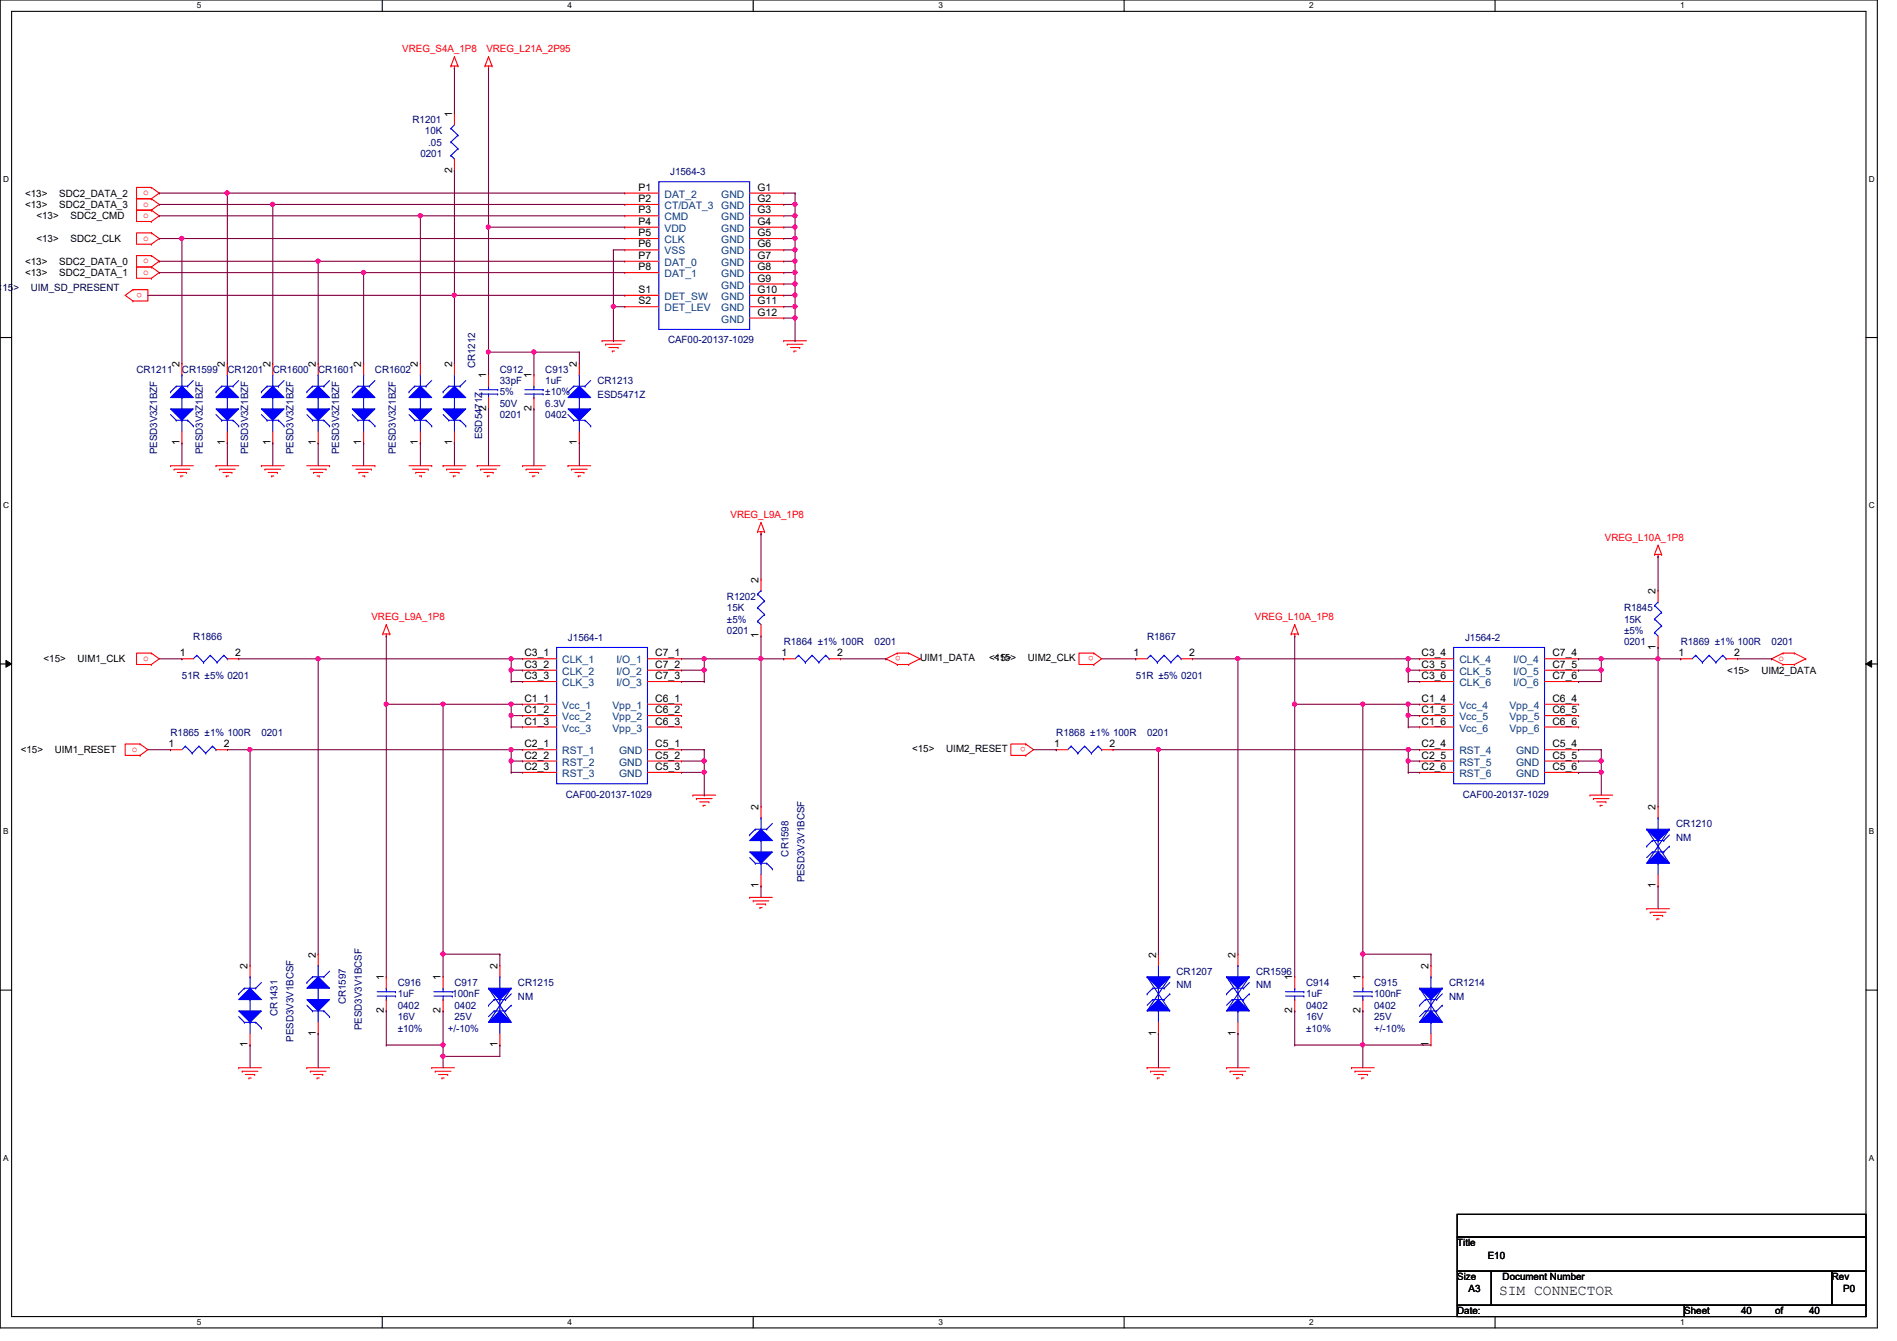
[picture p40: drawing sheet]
<svg xmlns="http://www.w3.org/2000/svg" width="297mm" height="210mm" viewBox="0 0 297 210" stroke-linecap="round" stroke-linejoin="round" font-family="sans-serif">
<defs><g id="words">
<text font-size="2.3" x="234.7" y="202.8">SIM CONNECTOR</text>
<g font-size="1.6" fill="#f00">
<text x="63" y="8.2">VREG_S4A_1P8</text>
<text x="76.2" y="8.2">VREG_L21A_2P95</text>
<text x="22.4" y="30.6">o</text>
<text x="22.4" y="32.3">o</text>
<text x="22.4" y="34.1">o</text>
<text x="22.4" y="41.2">o</text>
<text x="22.4" y="37.7">o</text>
<text x="22.3" y="45.8" transform="rotate(180 22.3 45.8)">o</text>
<text x="22.4" y="43">o</text>
<text x="114.4" y="81.1">VREG_L9A_1P8</text>
<text x="251.3" y="84.7">VREG_L10A_1P8</text>
<text x="58.2" y="97.1">VREG_L9A_1P8</text>
<text x="196.5" y="97.1">VREG_L10A_1P8</text>
<text x="22.4" y="103.5">o</text>
<text x="141.1" y="102.7" transform="rotate(180 141.1 102.7)">o</text>
<text x="171.3" y="102.7" transform="rotate(180 171.3 102.7)">o</text>
<text x="278.5" y="103.5">o</text>
<text x="20.7" y="117.7">o</text>
<text x="160.6" y="116.9" transform="rotate(180 160.6 116.9)">o</text>
</g>
<g font-size="1.6" fill="#000080">
<text x="64.6" y="19.2">R1201</text>
<text x="66.5" y="21">10K</text>
<text x="67.1" y="22.8">.05</text>
<text x="65.8" y="24.6">0201</text>
<text x="104.9" y="27.4">J1564-3</text>
<text x="104.6" y="53.7">CAF00-20137-1029</text>
<text x="21.4" y="58.3">CR1211</text>
<text x="28.5" y="58.3">CR1599</text>
<text x="35.6" y="58.3">CR1201</text>
<text x="42.7" y="58.3">CR1600</text>
<text x="49.8" y="58.3">CR1601</text>
<text x="58.7" y="58.3">CR1602</text>
<text x="74.4" y="57.6" transform="rotate(-90 74.4 57.6)">CR1212</text>
<text x="78.3" y="58.3">C912</text>
<text x="85.4" y="58.3">C913</text>
<text x="78.3" y="60.1">33pF</text>
<text x="78.3" y="65.4">0201</text>
<text x="78.3" y="63.7">50V</text>
<text x="78.3" y="61.9">5%</text>
<text x="85.4" y="60.1">1uF</text>
<text x="85.4" y="65.4">0402</text>
<text x="85.4" y="63.7">6.3V</text>
<text x="85.4" y="61.9">±10%</text>
<text x="93.6" y="60.1">CR1213</text>
<text x="93.6" y="62.2">ESD5471Z</text>
<text x="24.6" y="71.1" transform="rotate(-90 24.6 71.1)">PESD3V3Z1BZF</text>
<text x="31.7" y="71.1" transform="rotate(-90 31.7 71.1)">PESD3V3Z1BZF</text>
<text x="38.9" y="71.1" transform="rotate(-90 38.9 71.1)">PESD3V3Z1BZF</text>
<text x="46" y="71.1" transform="rotate(-90 46 71.1)">PESD3V3Z1BZF</text>
<text x="53.1" y="71.1" transform="rotate(-90 53.1 71.1)">PESD3V3Z1BZF</text>
<text x="62" y="71.1" transform="rotate(-90 62 71.1)">PESD3V3Z1BZF</text>
<text x="75.5" y="68.8" transform="rotate(-90 75.5 68.8)">ESD5471Z</text>
<text x="113.8" y="93.9">R1202</text>
<text x="113.8" y="95.7">15K</text>
<text x="254.3" y="95.7">R1845</text>
<text x="30.3" y="100.1">R1866</text>
<text x="88.9" y="100.3">J1564-1</text>
<text x="113.8" y="97.5">±5%</text>
<text x="113.8" y="99.2">0201</text>
<text x="122.7" y="101">R1864 ±1% 100R</text>
<text x="136.9" y="101">0201</text>
<text x="179.6" y="100.1">R1867</text>
<text x="229.4" y="100.3">J1564-2</text>
<text x="254.3" y="97.5">15K</text>
<text x="254.3" y="99.2">±5%</text>
<text x="254.3" y="101">0201</text>
<text x="263.2" y="101">R1869 ±1% 100R</text>
<text x="277.4" y="101">0201</text>
<text x="28.5" y="106.3">51R ±5% 0201</text>
<text x="177.8" y="106.3">51R ±5% 0201</text>
<text x="26.7" y="115.2">R1865 ±1% 100R</text>
<text x="40.9" y="115.2">0201</text>
<text x="165.4" y="115.2">R1868 ±1% 100R</text>
<text x="179.6" y="115.2">0201</text>
<text x="88.6" y="124.8">CAF00-20137-1029</text>
<text x="229.1" y="124.8">CAF00-20137-1029</text>
<text x="262.5" y="129.5">CR1210</text>
<text x="262.5" y="131.6">NM</text>
<text x="123.5" y="134.1" transform="rotate(-90 123.5 134.1)">CR1598</text>
<text x="126" y="138.1" transform="rotate(-90 126 138.1)">PESD3V3V1BCSF</text>
<text x="62.3" y="154.3">C916</text>
<text x="71.2" y="154.3">C917</text>
<text x="81.1" y="154.3">CR1215</text>
<text x="184.2" y="152.6">CR1207</text>
<text x="184.2" y="154.7">NM</text>
<text x="196.7" y="152.6">CR1596</text>
<text x="196.7" y="154.7">NM</text>
<text x="204.5" y="154.3">C914</text>
<text x="215.2" y="154.3">C915</text>
<text x="226.9" y="154.3">CR1214</text>
<text x="43.5" y="159" transform="rotate(-90 43.5 159)">CR1431</text>
<text x="54.1" y="157.2" transform="rotate(-90 54.1 157.2)">CR1597</text>
<text x="56.6" y="161.2" transform="rotate(-90 56.6 161.2)">PESD3V3V1BCSF</text>
<text x="62.3" y="156.1">1uF</text>
<text x="62.3" y="157.9">0402</text>
<text x="62.3" y="159.7">16V</text>
<text x="62.3" y="161.5">±10%</text>
<text x="70.1" y="161.5">+/-10%</text>
<text x="70.8" y="156.1">100nF</text>
<text x="71.2" y="157.9">0402</text>
<text x="71.2" y="159.7">25V</text>
<text x="81.1" y="156.5">NM</text>
<text x="204.5" y="156.1">1uF</text>
<text x="204.5" y="157.9">0402</text>
<text x="204.5" y="159.7">16V</text>
<text x="204.5" y="161.5">±10%</text>
<text x="215.2" y="156.1">100nF</text>
<text x="215.2" y="157.9">0402</text>
<text x="215.2" y="159.7">25V</text>
<text x="215.2" y="161.5">+/-10%</text>
<text x="226.9" y="156.5">NM</text>
<text x="46" y="163" transform="rotate(-90 46 163)">PESD3V3V1BCSF</text>
</g>
<g font-size="1.6">
<text x="70.8" y="18.3" transform="rotate(-90 70.8 18.3)">1</text>
<text x="70.8" y="27" transform="rotate(-90 70.8 27)">2</text>
<text x="100" y="29.8">P1</text>
<text x="118.6" y="29.8">G1</text>
<text x="3.9" y="30.8">&lt;13&gt;</text>
<text x="3.9" y="32.6">&lt;13&gt;</text>
<text x="5.7" y="34.3">&lt;13&gt;</text>
<text x="9.3" y="30.8">SDC2_DATA_2</text>
<text x="9.3" y="32.6">SDC2_DATA_3</text>
<text x="11" y="34.3">SDC2_CMD</text>
<text x="100" y="31.6">P2</text>
<text x="100" y="33.4">P3</text>
<text x="100" y="35.2">P4</text>
<text x="118.6" y="31.6">G2</text>
<text x="118.6" y="33.4">G3</text>
<text x="118.6" y="35.2">G4</text>
<text x="3.9" y="41.4">&lt;13&gt;</text>
<text x="5.7" y="37.9">&lt;13&gt;</text>
<text x="9.3" y="41.4">SDC2_DATA_0</text>
<text x="11" y="37.9">SDC2_CLK</text>
<text x="100" y="37">P5</text>
<text x="100" y="38.7">P6</text>
<text x="100" y="40.5">P7</text>
<text x="118.6" y="37">G5</text>
<text x="118.6" y="38.7">G6</text>
<text x="118.6" y="40.5">G7</text>
<text x="3.9" y="43.2">&lt;13&gt;</text>
<text x="9.3" y="43.2">SDC2_DATA_1</text>
<text x="100" y="42.3">P8</text>
<text x="100" y="45.8">S1</text>
<text x="100" y="47.6">S2</text>
<text x="118.6" y="42.3">G8</text>
<text x="118.6" y="44.1">G9</text>
<text x="118.6" y="45.8">G10</text>
<text x="118.6" y="47.6">G11</text>
<text x="118.6" y="49.4">G12</text>
<text x="28.1" y="57.4" transform="rotate(-90 28.1 57.4)">2</text>
<text x="35.2" y="57.4" transform="rotate(-90 35.2 57.4)">2</text>
<text x="42.3" y="57.4" transform="rotate(-90 42.3 57.4)">2</text>
<text x="49.4" y="57.4" transform="rotate(-90 49.4 57.4)">2</text>
<text x="56.6" y="57.4" transform="rotate(-90 56.6 57.4)">2</text>
<text x="65.4" y="57.4" transform="rotate(-90 65.4 57.4)">2</text>
<text x="70.8" y="57.4" transform="rotate(-90 70.8 57.4)">2</text>
<text x="76.1" y="59.2" transform="rotate(-90 76.1 59.2)">1</text>
<text x="83.2" y="59.2" transform="rotate(-90 83.2 59.2)">1</text>
<text x="90.3" y="57.4" transform="rotate(-90 90.3 57.4)">2</text>
<text x="76.1" y="64.3" transform="rotate(-90 76.1 64.3)">2</text>
<text x="83.2" y="64.3" transform="rotate(-90 83.2 64.3)">2</text>
<text x="28.1" y="69.7" transform="rotate(-90 28.1 69.7)">1</text>
<text x="35.2" y="69.7" transform="rotate(-90 35.2 69.7)">1</text>
<text x="42.3" y="69.7" transform="rotate(-90 42.3 69.7)">1</text>
<text x="49.4" y="69.7" transform="rotate(-90 49.4 69.7)">1</text>
<text x="56.6" y="69.7" transform="rotate(-90 56.6 69.7)">1</text>
<text x="65.4" y="69.7" transform="rotate(-90 65.4 69.7)">1</text>
<text x="70.8" y="69.7" transform="rotate(-90 70.8 69.7)">1</text>
<text x="90.3" y="69.7" transform="rotate(-90 90.3 69.7)">1</text>
<text x="118.8" y="91.2" transform="rotate(-90 118.8 91.2)">2</text>
<text x="259.2" y="93" transform="rotate(-90 259.2 93)">2</text>
<text x="118.8" y="99.9" transform="rotate(-90 118.8 99.9)">1</text>
<text x="259.2" y="101.7" transform="rotate(-90 259.2 101.7)">1</text>
<text x="6.8" y="103.7">&lt;15&gt;</text>
<text x="12.1" y="103.7">UIM1_CLK</text>
<text x="28.1" y="102.7">1</text>
<text x="36.8" y="102.7">2</text>
<text x="82.1" y="102.7">C3_1</text>
<text x="82.1" y="104.5">C3_2</text>
<text x="82.1" y="106.3">C3_3</text>
<text x="102.6" y="102.7">C7_1</text>
<text x="102.6" y="104.5">C7_2</text>
<text x="102.6" y="106.3">C7_3</text>
<text x="122.4" y="102.7">1</text>
<text x="131.1" y="102.7">2</text>
<text x="144.1" y="103.5">UIM1_DATA</text>
<text x="154.9" y="103.5">&lt;15&gt;</text>
<text x="155.6" y="103.5">&lt;15&gt;</text>
<text x="160.9" y="103.5">UIM2_CLK</text>
<text x="177.5" y="102.7">1</text>
<text x="186.2" y="102.7">2</text>
<text x="222.6" y="102.7">C3_4</text>
<text x="222.6" y="104.5">C3_5</text>
<text x="222.6" y="106.3">C3_6</text>
<text x="243.1" y="102.7">C7_4</text>
<text x="243.1" y="104.5">C7_5</text>
<text x="243.1" y="106.3">C7_6</text>
<text x="262.8" y="102.7">1</text>
<text x="270.5" y="105.5">&lt;15&gt;</text>
<text x="271.5" y="102.7">2</text>
<text x="275.8" y="105.5">UIM2_DATA</text>
<text x="82.1" y="109.9">C1_1</text>
<text x="82.1" y="111.6">C1_2</text>
<text x="82.1" y="113.4">C1_3</text>
<text x="102.6" y="109.9">C6_1</text>
<text x="102.6" y="111.6">C6_2</text>
<text x="102.6" y="113.4">C6_3</text>
<text x="222.6" y="109.9">C1_4</text>
<text x="222.6" y="111.6">C1_5</text>
<text x="222.6" y="113.4">C1_6</text>
<text x="243.1" y="109.9">C6_4</text>
<text x="243.1" y="111.6">C6_5</text>
<text x="243.1" y="113.4">C6_6</text>
<text x="3.3" y="117.9">&lt;15&gt;</text>
<text x="8.6" y="117.9">UIM1_RESET</text>
<text x="26.4" y="117">1</text>
<text x="35" y="117">2</text>
<text x="82.1" y="117">C2_1</text>
<text x="82.1" y="118.7">C2_2</text>
<text x="102.6" y="118.7">C5_2</text>
<text x="102.6" y="117">C5_1</text>
<text x="142.8" y="117.7">&lt;15&gt;</text>
<text x="148.2" y="117.7">UIM2_RESET</text>
<text x="165.1" y="117">1</text>
<text x="173.7" y="117">2</text>
<text x="222.6" y="117">C2_4</text>
<text x="222.6" y="118.7">C2_5</text>
<text x="243.1" y="117">C5_4</text>
<text x="243.1" y="118.7">C5_5</text>
<text x="82.1" y="120.5">C2_3</text>
<text x="102.6" y="120.5">C5_3</text>
<text x="222.6" y="120.5">C2_6</text>
<text x="243.1" y="120.5">C5_6</text>
<text x="118.8" y="126.8" transform="rotate(-90 118.8 126.8)">2</text>
<text x="259.2" y="126.8" transform="rotate(-90 259.2 126.8)">2</text>
<text x="118.8" y="139" transform="rotate(-90 118.8 139)">1</text>
<text x="259.2" y="139" transform="rotate(-90 259.2 139)">1</text>
<text x="49.4" y="149.9" transform="rotate(-90 49.4 149.9)">2</text>
<text x="181" y="149.9" transform="rotate(-90 181 149.9)">2</text>
<text x="193.5" y="149.9" transform="rotate(-90 193.5 149.9)">2</text>
<text x="38.8" y="151.7" transform="rotate(-90 38.8 151.7)">2</text>
<text x="60.1" y="153.5" transform="rotate(-90 60.1 153.5)">1</text>
<text x="69" y="153.5" transform="rotate(-90 69 153.5)">1</text>
<text x="77.9" y="151.7" transform="rotate(-90 77.9 151.7)">2</text>
<text x="202.4" y="153.5" transform="rotate(-90 202.4 153.5)">1</text>
<text x="213" y="153.5" transform="rotate(-90 213 153.5)">1</text>
<text x="223.7" y="151.7" transform="rotate(-90 223.7 151.7)">2</text>
<text x="60.1" y="158.6" transform="rotate(-90 60.1 158.6)">2</text>
<text x="69" y="158.6" transform="rotate(-90 69 158.6)">2</text>
<text x="202.4" y="158.6" transform="rotate(-90 202.4 158.6)">2</text>
<text x="213" y="158.6" transform="rotate(-90 213 158.6)">2</text>
<text x="38.8" y="163.9" transform="rotate(-90 38.8 163.9)">1</text>
<text x="49.4" y="162.1" transform="rotate(-90 49.4 162.1)">1</text>
<text x="77.9" y="163.9" transform="rotate(-90 77.9 163.9)">1</text>
<text x="181" y="162.1" transform="rotate(-90 181 162.1)">1</text>
<text x="193.5" y="162.1" transform="rotate(-90 193.5 162.1)">1</text>
<text x="223.7" y="163.9" transform="rotate(-90 223.7 163.9)">1</text>
<text x="228.2" y="195.1">Title</text>
<text x="233" y="197">E10</text>
<text x="228.2" y="200.4">Size</text>
<text x="230" y="202.2">A3</text>
<text x="235.3" y="200.4">Document Number</text>
<text x="286.8" y="200.4">Rev</text>
<text x="288.6" y="202.2">P0</text>
<text x="228.2" y="205.7">Date:</text>
<text x="263.7" y="205.7">Sheet</text>
<text x="272.6" y="205.7">40</text>
<text x="278" y="205.7">of</text>
<text x="283.3" y="205.7">40</text>
</g>
<g font-size="1.6" fill="#004080">
<text x="104.1" y="30.9">DAT_2</text>
<text x="104.1" y="32.7">CT/DAT_3</text>
<text x="104.1" y="34.5">CMD</text>
<text x="112.9" y="30.9">GND</text>
<text x="112.9" y="32.7">GND</text>
<text x="112.9" y="34.5">GND</text>
<text x="104.1" y="36.3">VDD</text>
<text x="104.1" y="38.1">CLK</text>
<text x="104.1" y="39.8">VSS</text>
<text x="104.1" y="41.6">DAT_0</text>
<text x="112.9" y="36.3">GND</text>
<text x="112.9" y="38.1">GND</text>
<text x="112.9" y="39.8">GND</text>
<text x="112.9" y="41.6">GND</text>
<text x="104.1" y="43.4">DAT_1</text>
<text x="104.1" y="46.9">DET_SW</text>
<text x="112.9" y="43.4">GND</text>
<text x="112.9" y="45.2">GND</text>
<text x="112.9" y="46.9">GND</text>
<text x="104.1" y="48.7">DET_LEV</text>
<text x="112.9" y="48.7">GND</text>
<text x="112.9" y="50.5">GND</text>
<text x="88.1" y="103.8">CLK_1</text>
<text x="88.1" y="105.6">CLK_2</text>
<text x="88.1" y="107.4">CLK_3</text>
<text x="96.5" y="103.8">I/O_1</text>
<text x="96.5" y="105.6">I/O_2</text>
<text x="96.5" y="107.4">I/O_3</text>
<text x="228.5" y="103.8">CLK_4</text>
<text x="228.5" y="105.6">CLK_5</text>
<text x="228.5" y="107.4">CLK_6</text>
<text x="237" y="103.8">I/O_4</text>
<text x="237" y="105.6">I/O_5</text>
<text x="237" y="107.4">I/O_6</text>
<text x="88.1" y="111">Vcc_1</text>
<text x="88.1" y="112.7">Vcc_2</text>
<text x="95.9" y="111">Vpp_1</text>
<text x="95.9" y="112.7">Vpp_2</text>
<text x="228.5" y="111">Vcc_4</text>
<text x="228.5" y="112.7">Vcc_5</text>
<text x="236.3" y="111">Vpp_4</text>
<text x="236.3" y="112.7">Vpp_5</text>
<text x="88.1" y="118.1">RST_1</text>
<text x="88.1" y="114.5">Vcc_3</text>
<text x="88.1" y="119.8">RST_2</text>
<text x="95.9" y="114.5">Vpp_3</text>
<text x="96.9" y="119.8">GND</text>
<text x="96.9" y="118.1">GND</text>
<text x="228.5" y="118.1">RST_4</text>
<text x="228.5" y="114.5">Vcc_6</text>
<text x="228.5" y="119.8">RST_5</text>
<text x="236.3" y="114.5">Vpp_6</text>
<text x="237.4" y="118.1">GND</text>
<text x="237.4" y="119.8">GND</text>
<text x="88.1" y="121.6">RST_3</text>
<text x="96.9" y="121.6">GND</text>
<text x="228.5" y="121.6">RST_6</text>
<text x="237.4" y="121.6">GND</text>
</g>
<g font-size="1.6" fill="#000040">
<text x="-.5" y="45.6">&lt;15&gt;</text>
<text x="4.8" y="45.6">UIM_SD_PRESENT</text>
</g>
<g font-size="1.3">
<text x="30.8" y="1.3">5</text>
<text x="88.9" y="1.3">4</text>
<text x="146.9" y="1.3">3</text>
<text x="205" y="1.3">2</text>
<text x="263.1" y="1.3">1</text>
<text x=".5" y="28.4">D</text>
<text x="292.6" y="28.4">D</text>
<text x=".5" y="79.5">C</text>
<text x="292.6" y="79.5">C</text>
<text x=".5" y="130.6">B</text>
<text x="292.6" y="130.6">B</text>
<text x=".5" y="181.7">A</text>
<text x="292.6" y="181.7">A</text>
<text x="30.8" y="207.4">5</text>
<text x="88.9" y="207.4">4</text>
<text x="146.9" y="207.4">3</text>
<text x="205" y="207.4">2</text>
<text x="263.1" y="207.4">1</text>
</g>
</g></defs>
<path d="M0 0h294v207.9h-294zM1.8 1.8h290.4v204.3h-290.4z" fill="none" stroke="#000" stroke-width=".17"/>
<g fill="#fff">
<path d="M30.8 .2h.7v1.4h-.7z"/>
<path d="M30.8 206.2h.7v1.4h-.7z"/>
</g>
<path d="M59.9 0v1.8M59.9 206.1v1.8" fill="none" stroke="#000" stroke-width=".17"/>
<g fill="#fff">
<path d="M88.9 .2h.6v1.4h-.6z"/>
<path d="M88.9 206.2h.6v1.4h-.6z"/>
</g>
<path d="M117.9 0v1.8M117.9 206.1v1.8" fill="none" stroke="#000" stroke-width=".17"/>
<g fill="#fff">
<path d="M146.9 .2h.7v1.4h-.7z"/>
<path d="M146.9 206.2h.7v1.4h-.7z"/>
</g>
<path d="M176 0v1.8M176 206.1v1.8" fill="none" stroke="#000" stroke-width=".17"/>
<g fill="#fff">
<path d="M205 .2h.7v1.4h-.7z"/>
<path d="M205 206.2h.7v1.4h-.7z"/>
</g>
<path d="M234.1 0v1.8M234.1 206.1v1.8" fill="none" stroke="#000" stroke-width=".17"/>
<g fill="#fff">
<path d="M263.1 .2h.7v1.4h-.7z"/>
<path d="M263.1 206.2h.7v1.4h-.7z"/>
<path d="M.5 27.3h.9v1.4h-.9z"/>
<path d="M292.6 27.3h.9v1.4h-.9z"/>
<path d="M.5 78.4h.9v1.4h-.9z"/>
<path d="M292.6 78.4h.9v1.4h-.9z"/>
</g>
<path d="M0 52.8h1.8M292.2 52.8h1.8" fill="none" stroke="#000" stroke-width=".17"/>
<g fill="#fff">
<path d="M.5 129.5h.8v1.4h-.8z"/>
<path d="M292.6 129.5h.9v1.4h-.9z"/>
</g>
<path d="M0 103.9h1.8M292.2 103.9h1.8" fill="none" stroke="#000" stroke-width=".17"/>
<path d="M.9 103.4l.9 .5-.9 .5zM292.2 103.9l.9-.5v1z" fill="#000"/>
<path d="M.9 103.4l.9 .5-.9 .5zM292.2 103.9l.9-.5v1z" fill="none" stroke="#000" stroke-width=".16"/>
<g fill="#fff">
<path d="M.5 180.5h.8v1.4h-.8z"/>
<path d="M292.6 180.5h.9v1.4h-.9z"/>
</g>
<path d="M0 155h1.8M292.2 155h1.8M228.2 190.1h64v3.5h-64zM228.2 193.6h64v5.4h-64zM228.2 199h5.3v5.3h-5.3zM233.5 199h53.3v5.3h-53.3zM286.8 199h5.4v5.3h-5.4zM228.2 204.3h35.5v1.8h-35.5zM263.7 204.3h28.5v1.8h-28.5z" fill="none" stroke="#000" stroke-width=".17"/>
<g fill="none" stroke="#f00" stroke-width=".17">
<path d="M70.6 10.3h.1M70.6 10.3h1.1M71.2 10.7h.1M71.2 8.9h.1M71.2 10.3v.4M71.2 8.9l-.6 1.4M71.2 8.9l.5 1.4M71.7 10.3h.1M75.9 10.3h.1M75.9 10.3h1.1M76.5 10.7h.1M76.5 8.9h.1"/>
<path d="M76.5 10.3v.4M76.5 8.9l.5 1.4M76.5 8.9l-.6 1.4M77 10.3h.1M23.7 29.3h.1M23.7 31.1h.1M23.7 29.3h-2.3v1.8h2.3M23.7 32.9h.1M23.7 31.1h-2.3v1.8h2.3M23.7 34.7h.1M23.7 32.9h-2.3v1.8h2.3M23.7 36.4h.1"/>
<path d="M23.7 38.2h.1M23.7 36.4h-2.3v1.8h2.3M23.7 29.3l1.2 .9-1.2 .9M23.7 31.1l1.2 .9-1.2 .9M23.7 32.9l1.2 .9-1.2 .9M23.7 36.4l1.2 .9-1.2 .9M20.8 47.1h.1M20.8 45.3h.1M20.8 45.3h2.4v1.8h-2.4M20.8 45.3l-1.2 .9 1.2 .9M23.7 40h.1M23.7 41.8h.1"/>
<path d="M23.7 40h-2.3v1.8h2.3M23.7 43.6h.1M23.7 41.8h-2.3v1.8h2.3M23.7 40l1.2 .9-1.2 .9M23.7 41.8l1.2 .9-1.2 .9M94.3 53.3h.1M94.3 53.3h3.5M94.8 53.9h.1M94.8 53.9h2.5M95.3 54.4h1.5M95.9 54.9h.1M95.9 54.9h.3"/>
<path d="M96.8 54.4h.1M122.7 53.3h.1M122.7 53.3h3.6M123.3 53.9h.1M123.3 53.9h2.4M123.8 54.4h1.4M124.3 54.9h.1M124.3 54.9h.4M125.2 54.4h.1M26.7 72.9h.1M26.7 72.9h3.6M27.3 73.4h.1"/>
<path d="M27.3 73.4h2.4M27.8 74h1.4M28.3 74.5h.1M28.3 74.5h.4M29.2 74h.1M33.8 72.9h.1M33.8 72.9h3.6M34.4 73.4h.1M34.4 73.4h2.4M34.9 74h1.4M35.4 74.5h.1M35.4 74.5h.4"/>
<path d="M36.3 74h.1M40.9 72.9h.1M40.9 72.9h3.6M41.5 73.4h.1M41.5 73.4h2.4M42 74h1.4M42.5 74.5h.1M42.5 74.5h.4M43.4 74h.1M48 72.9h3.6M48.6 73.4h2.5M49.1 74h.1"/>
<path d="M49.1 74h1.4M49.7 74.5h.3M50 74.5h.1M51.1 73.4h.1M51.6 72.9h.1M55.2 72.9h3.5M55.7 73.4h2.5M56.2 74h.1M56.2 74h1.5M56.8 74.5h.3M57.1 74.5h.1M58.2 73.4h.1"/>
<path d="M58.7 72.9h.1M64 72.9h3.6M64.6 73.4h2.5M65.1 74h.1M65.1 74h1.4M65.7 74.5h.3M66 74.5h.1M67.1 73.4h.1M67.6 72.9h.1M69.4 72.9h.1M69.4 72.9h3.5M69.9 73.4h.1"/>
<path d="M69.9 73.4h2.5M70.4 74h1.5M71 74.5h.1M71 74.5h.3M71.9 74h.1M74.7 72.9h.1M74.7 72.9h3.6M75.3 73.4h.1M75.3 73.4h2.4M75.8 74h1.4M76.3 74.5h.1M76.3 74.5h.4"/>
<path d="M77.2 74h.1M81.8 72.9h.1M81.8 72.9h3.6M82.4 73.4h.1M82.4 73.4h2.4M82.9 74h1.4M83.4 74.5h.1M83.4 74.5h.4M84.3 74h.1M88.9 72.9h.1M88.9 72.9h3.6M89.5 73.4h.1"/>
<path d="M89.5 73.4h2.4M90 74h1.4M90.5 74.5h.1M90.5 74.5h.4M91.4 74h.1M59.9 99.2h.1M59.9 99.2h1.1M60.5 99.6h.1M60.5 97.8h.1M60.5 99.2v.4M60.5 97.8l-.6 1.4M60.5 97.8l.5 1.4"/>
<path d="M61 99.2h.1M118.6 83.2h.1M118.6 83.2h1.1M119.2 83.6h.1M119.2 81.8h.1M119.2 83.2v.4M119.2 81.8l.5 1.4M119.2 81.8l-.6 1.4M119.7 83.2h.1M202.2 99.2h.1M202.2 99.2h1.1M202.7 99.6h.1"/>
<path d="M202.7 97.8h.1M202.7 99.2v.4M202.7 97.8l.6 1.4M202.7 97.8l-.5 1.4M203.3 99.2h.1M259.1 86.8h.1M259.1 86.8h1.1M259.6 87.1h.1M259.6 85.3h.1M259.6 86.8v.3M259.6 85.3l.6 1.5M259.6 85.3l-.5 1.5"/>
<path d="M260.2 86.8h.1M21.9 116.5h.1M21.9 118.2h.1M21.9 116.5h-2.3v1.7h2.3M21.9 116.5l1.3 .8-1.3 .9M23.7 102.2h.1M23.7 104h.1M23.7 102.2h-2.3v1.8h2.3M23.7 102.2l1.2 .9-1.2 .9M138.7 103.1h.1M138.7 103.1l1.8 .9M140.5 104h.1"/>
<path d="M140.5 102.2h.1M140.5 104h1.8M140.5 102.2l-1.8 .9M140.5 102.2h1.8M142.3 104h.1M142.3 102.2h.1M142.3 102.2l1.8 .9M144.1 103.1h.1M144.1 103.1l-1.8 .9M160.6 118.2h.1M160.6 116.5h.1M160.6 116.5h-2.3v1.7h2.3"/>
<path d="M160.6 116.5l1.2 .8-1.2 .9M171.3 104h.1M171.3 102.2h.1M171.3 102.2h-2.4v1.8h2.4M171.3 102.2l1.2 .9-1.2 .9M277.4 103.1h.1M277.4 103.1l1.8 .9M279.2 102.2h.1M279.2 104h.1M279.2 104h1.8M279.2 102.2h1.8M279.2 102.2l-1.8 .9"/>
<path d="M281 102.2h.1M281 104h.1M281 102.2l1.7 .9M282.7 103.1h.1M282.7 103.1l-1.7 .9M108.5 124.5h.1M108.5 124.5h3.6M109 125h.1M109 125h2.5M109.6 125.5h1.4M110.1 126.1h.1M110.1 126.1h.3"/>
<path d="M111 125.5h.1M249 124.5h.1M249 124.5h3.5M249.5 125h.1M249.5 125h2.5M250 125.5h1.5M250.6 126.1h.1M250.6 126.1h.3M251.5 125.5h.1M117.4 140.5h.1M117.4 140.5h3.5M117.9 141h.1"/>
<path d="M117.9 141h2.5M118.4 141.5h1.5M119 142.1h.1M119 142.1h.3M119.9 141.5h.1M257.8 142.2h.1M257.8 142.2h3.6M258.4 142.8h.1M258.4 142.8h2.5M258.9 143.3h1.4M259.5 143.8h.1M259.5 143.8h.3"/>
<path d="M260.3 143.3h.1M37.4 167.1h.1M37.4 167.1h3.5M37.9 167.7h.1M37.9 167.7h2.5M38.4 168.2h1.5M39 168.7h.1M39 168.7h.3M39.9 168.2h.1M48 167.1h.1M48 167.1h3.6M48.6 167.7h.1"/>
<path d="M48.6 167.7h2.5M49.1 168.2h1.4M49.7 168.7h.1M49.7 168.7h.3M50.5 168.2h.1M67.6 167.1h.1M67.6 167.1h3.6M68.2 167.7h.1M68.2 167.7h2.4M68.7 168.2h1.4M69.2 168.7h.1M69.2 168.7h.4"/>
<path d="M70.1 168.2h.1M179.6 167.1h.1M179.6 167.1h3.6M180.2 167.7h.1M180.2 167.7h2.4M180.7 168.2h1.4M181.2 168.7h.1M181.2 168.7h.4M182.1 168.2h.1M192.1 167.1h.1M192.1 167.1h3.5M192.6 167.7h.1"/>
<path d="M192.6 167.7h2.5M193.1 168.2h1.5M193.7 168.7h.1M193.7 168.7h.3M194.6 168.2h.1M211.6 167.1h.1M211.6 167.1h3.6M212.2 167.7h.1M212.2 167.7h2.4M212.7 168.2h1.4M213.2 168.7h.1M213.2 168.7h.4"/>
<path d="M214.1 168.2h.1"/>
</g>
<path d="M181.4 156.5l1.8 1.7h-3.6z" fill="#00f"/>
<path d="M180.5 156.5h.1M180.5 156.5l-.9 .9M180.5 156.5h1.8M181.4 156.5l1.8 1.7h-3.6zM181.4 158.2h.1M181.4 154.7h.1M181.4 154.7v1.8M181.4 158.2v1.8M182.3 156.5h.1M183.2 155.6h.1M183.2 155.6l-.9 .9" fill="none" stroke="#00f" stroke-width=".17"/>
<path d="M179.6 152.9h3.6l-1.8 1.8z" fill="#00f"/>
<g fill="none" stroke="#00f" stroke-width=".17">
<path d="M30.8 102.6h.1M30.8 102.6l-.5 .5M30.8 102.6l1.1 1.1M31.9 103.7h.1M32.9 102.6h.1M32.9 102.6l-1 1.1M32.9 102.6l1.1 1.1M34 103.7h.1M35 102.6h.1M35 102.6l-1 1.1M35 102.6l.6 .5M35.6 103.1h.1"/>
<path d="M179.6 152.9h3.6l-1.8 1.8zM179.6 155.6h.1M179.6 152.9h.1M179.6 152.9l3.6 5.3M180.5 154.7h.1M180.5 154.7h1.8M180.5 154.7l-.9 .9M181.4 151.1h.1M181.4 151.1v1.8M182.3 154.7h.1M183.2 152.9h.1M183.2 153.8l-.9 .9"/>
<path d="M183.2 152.9l-3.6 5.3"/>
</g>
<path d="M28.5 103.1h.1M28.5 103.1h1.8M35.6 103.1h1.8M37.4 103.1h.1M181.4 149.4h.1M181.4 149.4v1.7M181.4 161.8h.1M181.4 160v1.8" fill="none" stroke="#f00" stroke-width=".17"/>
<path d="M193.8 156.5l1.8 1.7h-3.5z" fill="#00f"/>
<path d="M193 156.5h.1M193 156.5l-.9 .9M193 156.5h1.7M193.8 156.5l1.8 1.7h-3.5zM193.8 158.2h.1M193.8 154.7h.1M193.8 154.7v1.8M193.8 158.2v1.8M194.7 156.5h.1M195.6 155.6h.1M195.6 155.6l-.9 .9" fill="none" stroke="#00f" stroke-width=".17"/>
<path d="M192.1 152.9h3.5l-1.8 1.8z" fill="#00f"/>
<g fill="none" stroke="#00f" stroke-width=".17">
<path d="M167.7 116.8h.1M167.7 116.8l-.5 .5M167.7 116.8l1.1 1.1M168.8 117.9h.1M169.8 116.8h.1M169.8 116.8l-1 1.1M169.8 116.8l1.1 1.1M170.9 117.9h.1M172 116.8h.1M172 116.8l-1.1 1.1M172 116.8l.5 .5M172.5 117.3h.1"/>
<path d="M192.1 152.9h3.5l-1.8 1.8zM192.1 155.6h.1M192.1 152.9h.1M192.1 152.9l3.5 5.3M193 154.7h.1M193 154.7h1.7M193 154.7l-.9 .9M193.8 151.1h.1M193.8 151.1v1.8M194.7 154.7h.1M195.6 152.9h.1M195.6 153.8l-.9 .9"/>
<path d="M195.6 152.9l-3.5 5.3"/>
</g>
<path d="M165.4 117.3h.1M165.4 117.3h1.8M172.5 117.3h1.8M174.3 117.3h.1M193.8 149.4h.1M193.8 149.4v1.7M193.8 161.8h.1M193.8 160v1.8" fill="none" stroke="#f00" stroke-width=".17"/>
<path d="M88.9 64h3.6l-1.8 1.8z" fill="#00f"/>
<path d="M88.9 64h3.6l-1.8 1.8zM88.9 64.9l.9 .9M89.8 65.8h.1M89.8 65.8h1.8M90.7 65.8h.1M90.7 62.2h.1M90.7 62.2v1.8M90.7 65.8v1.8M91.6 65.8h.1M91.6 65.8l.9 .9M92.5 66.7h.1" fill="none" stroke="#00f" stroke-width=".17"/>
<path d="M88.9 62.2l1.8-1.7 1.8 1.7z" fill="#00f"/>
<path d="M90.7 58.7h.1M90.7 58.7v1.8M92.5 59.6l-.9 .9M88.9 62.2l1.8-1.7 1.8 1.7zM88.9 61.3h.1M89.8 60.5h.1M89.8 60.5h1.8M89.8 60.5l-.9 .8M91.6 60.5h.1" fill="none" stroke="#00f" stroke-width=".17"/>
<path d="M90.7 56.9h.1M90.7 56.9v1.8M90.7 69.3h.1M90.7 67.6v1.7" fill="none" stroke="#f00" stroke-width=".17"/>
<path d="M259.6 133.3l1.8 1.8h-3.6z" fill="#00f"/>
<path d="M258.7 133.3h.1M258.7 133.3l-.9 .9M258.7 133.3h1.8M259.6 133.3l1.8 1.8h-3.6zM259.6 135.1h.1M259.6 131.6h.1M259.6 131.6v1.7M259.6 135.1v1.8M260.5 133.3h.1M261.4 132.5h.1M261.4 132.5l-.9 .8" fill="none" stroke="#00f" stroke-width=".17"/>
<path d="M257.8 129.8h3.6l-1.8 1.8z" fill="#00f"/>
<g fill="none" stroke="#00f" stroke-width=".17">
<path d="M75.1 61h2.8M75.1 61.7h2.8M76.5 60.5h.1M76.5 62.2h.1M76.5 60.5v.5M76.5 61.7v.5M77.9 61h.1M77.9 61.7h.1M257.8 129.8h3.6l-1.8 1.8zM257.8 132.5h.1M257.8 129.8h.1M257.8 129.8l3.6 5.3"/>
<path d="M258.7 131.6h.1M258.7 131.6h1.8M258.7 131.6l-.9 .9M259.6 128h.1M259.6 128v1.8M260.5 131.6h.1M261.4 129.8h.1M261.4 130.7l-.9 .9M261.4 129.8l-3.6 5.3"/>
</g>
<path d="M76.5 58.7h.1M76.5 58.7v1.8M76.5 64h.1M76.5 62.2v1.8M259.6 138.7h.1M259.6 126.2h.1M259.6 126.2v1.8M259.6 136.9v1.8" fill="none" stroke="#f00" stroke-width=".17"/>
<path d="M69.4 64h3.5l-1.7 1.8z" fill="#00f"/>
<path d="M69.4 64h3.5l-1.7 1.8zM69.4 64.9l.9 .9M70.3 65.8h.1M70.3 65.8h1.7M71.2 65.8h.1M71.2 62.2h.1M71.2 62.2v1.8M71.2 65.8v1.8M72 65.8h.1M72 65.8l.9 .9M72.9 66.7h.1" fill="none" stroke="#00f" stroke-width=".17"/>
<path d="M69.4 62.2l1.8-1.7 1.7 1.7z" fill="#00f"/>
<path d="M71.2 58.7h.1M71.2 58.7v1.8M72.9 59.6l-.9 .9M69.4 62.2l1.8-1.7 1.7 1.7zM69.4 61.3h.1M70.3 60.5h.1M70.3 60.5h1.7M70.3 60.5l-.9 .8M72 60.5h.1" fill="none" stroke="#00f" stroke-width=".17"/>
<path d="M71.2 56.9h.1M71.2 56.9v1.8M71.2 69.3h.1M71.2 67.6v1.7" fill="none" stroke="#f00" stroke-width=".17"/>
<path d="M40.9 64h3.6l-1.8 1.8z" fill="#00f"/>
<path d="M40.9 64h3.6l-1.8 1.8zM40.9 64.9l.9 .9M41.8 65.8h.1M41.8 65.8h1.8M42.7 65.8h.1M42.7 62.2h.1M42.7 62.2v1.8M42.7 65.8v1.8M43.6 65.8h.1M43.6 65.8l.9 .9M44.5 66.7h.1" fill="none" stroke="#00f" stroke-width=".17"/>
<path d="M42.7 60.5l1.8 1.7h-3.6z" fill="#00f"/>
<g fill="none" stroke="#00f" stroke-width=".17">
<path d="M71.2 19.6l-.6 .5M70.6 20.1h.1M70.6 22.2h.1M70.6 24.3h.1M70.6 20.1l1.1 1.1M70.6 22.2l1.1 1.1M70.6 24.3l.6 .6M71.2 24.9h.1M71.7 21.2h.1M71.7 23.3h.1M71.7 21.2l-1.1 1M71.7 23.3l-1.1 1"/>
<path d="M103.2 28.4h14.2v23.2h-14.2zM42.7 58.7h.1M42.7 58.7v1.8M44.5 59.6l-.9 .9M40.9 61.3h.1M41.8 60.5h.1M41.8 60.5h1.8M41.8 60.5l-.9 .8M42.7 60.5l1.8 1.7h-3.6zM43.6 60.5h.1M259.1 99h.1M259.1 96.9h.1"/>
<path d="M259.1 94.8h.1M259.1 99l.5 .6M259.1 96.9l1.1 1.1M259.1 94.8l1.1 1M259.6 94.2h.1M259.6 94.2l-.5 .6M260.2 98h.1M260.2 95.8h.1M260.2 98l-1.1 1M260.2 95.8l-1.1 1.1M87.2 101.3h14.2v21.4h-14.2zM125 102.6h.1"/>
<path d="M125 102.6l-.5 .5M125 102.6l1.1 1.1M126.1 103.7h.1M127.2 102.6h.1M127.2 102.6l-1.1 1.1M127.2 102.6l1 1.1M128.2 103.7h.1M129.3 102.6h.1M129.3 102.6l-1.1 1.1M129.3 102.6l.5 .5M129.8 103.1h.1M180.2 102.6h.1"/>
<path d="M180.2 102.6l-.6 .5M180.2 102.6l1 1.1M181.2 103.7h.1M182.3 102.6h.1M182.3 102.6l-1.1 1.1M182.3 102.6l1 1.1M183.3 103.7h.1M184.4 102.6h.1M184.4 102.6l-1.1 1.1M184.4 102.6l.6 .5M185 103.1h.1M67.9 155.2h2.9"/>
<path d="M67.9 155.9h2.9M69.4 154.7h.1M69.4 156.5h.1M69.4 154.7v.5M69.4 155.9v.6M70.8 155.2h.1M70.8 155.9h.1"/>
</g>
<g fill="none" stroke="#f00" stroke-width=".17">
<path d="M71.2 17.8h.1M71.2 17.8v1.8M71.2 26.7h.1M71.2 24.9v1.8M97.8 30.2h.1M97.8 32h.1M97.8 33.8h.1M97.8 35.6h.1M97.8 37.3h.1M97.8 39.1h.1M97.8 30.2h5.4M97.8 32h5.4"/>
<path d="M97.8 33.8h5.4M97.8 35.6h5.4M97.8 37.3h5.4M97.8 39.1h5.4M117.4 30.2h5.3M117.4 32h5.3M117.4 33.8h5.3M117.4 35.6h5.3M117.4 37.3h5.3M117.4 39.1h5.3M122.7 30.2h.1M122.7 32h.1"/>
<path d="M122.7 33.8h.1M122.7 35.6h.1M122.7 37.3h.1M122.7 39.1h.1M42.7 56.9h.1M42.7 56.9v1.8M97.8 40.9h.1M97.8 42.7h.1M97.8 46.2h.1M97.8 48h.1M97.8 40.9h5.4M97.8 42.7h5.4"/>
<path d="M97.8 46.2h5.4M97.8 48h5.4M117.4 40.9h5.3M117.4 42.7h5.3M117.4 46.2h5.3M117.4 48h5.3M117.4 44.4h5.3M117.4 49.8h5.3M122.7 40.9h.1M122.7 42.7h.1M122.7 44.4h.1M122.7 46.2h.1"/>
<path d="M122.7 48h.1M122.7 49.8h.1M42.7 69.3h.1M42.7 67.6v1.7M259.6 92.5h.1M259.6 92.5v1.7M259.6 99.6v1.7M81.8 103.1h.1M81.8 110.2h.1M81.8 117.3h.1M81.8 104.9h.1M81.8 106.7h.1"/>
<path d="M81.8 112h.1M81.8 113.8h.1M81.8 119.1h.1M81.8 103.1h5.4M81.8 110.2h5.4M81.8 117.3h5.4M81.8 104.9h5.4M81.8 106.7h5.4M81.8 112h5.4M81.8 113.8h5.4M81.8 119.1h5.4M101.4 103.1h5.3"/>
<path d="M101.4 110.2h5.3M101.4 117.3h5.3M101.4 104.9h5.3M101.4 106.7h5.3M101.4 112h5.3M101.4 113.8h5.3M101.4 119.1h5.3M106.7 103.1h.1M106.7 110.2h.1M106.7 104.9h.1M106.7 106.7h.1M106.7 112h.1"/>
<path d="M106.7 113.8h.1M106.7 119.1h.1M106.7 117.3h.1M122.7 103.1h.1M122.7 103.1h1.8M129.8 103.1h1.8M131.6 103.1h.1M177.8 103.1h.1M177.8 103.1h1.8M185 103.1h1.7M186.7 103.1h.1M259.6 101.3h.1"/>
<path d="M81.8 120.9h.1M81.8 120.9h5.4M101.4 120.9h5.3M106.7 120.9h.1M69.4 152.9h.1M69.4 158.2h.1M69.4 152.9v1.8M69.4 156.5v1.7"/>
</g>
<path d="M37.4 158.2h3.5l-1.7 1.8z" fill="#00f"/>
<path d="M37.4 158.2h3.5l-1.7 1.8zM37.4 159.1l.9 .9M39.2 156.5h.1M39.2 156.5v1.7M38.3 160h.1M38.3 160h1.7M39.2 160h.1M39.2 160v1.8M40 160h.1M40 160l.9 .9M40.9 160.9h.1" fill="none" stroke="#00f" stroke-width=".17"/>
<path d="M37.4 156.5l1.8-1.8 1.7 1.8z" fill="#00f"/>
<path d="M37.4 156.5l1.8-1.8 1.7 1.8zM37.4 155.6h.1M38.3 154.7h.1M38.3 154.7h1.7M38.3 154.7l-.9 .9M39.2 152.9h.1M39.2 152.9v1.8M40 154.7h.1M40.9 153.8l-.9 .9" fill="none" stroke="#00f" stroke-width=".17"/>
<path d="M39.2 151.1h.1M39.2 151.1v1.8M39.2 163.6h.1M39.2 161.8v1.8" fill="none" stroke="#f00" stroke-width=".17"/>
<path d="M48 64h3.6l-1.8 1.8z" fill="#00f"/>
<path d="M48 64h3.6l-1.8 1.8zM48 64.9l.9 .9M48.9 65.8h.1M48.9 65.8h1.8M49.8 65.8h.1M49.8 62.2h.1M49.8 62.2v1.8M49.8 65.8v1.8M50.7 65.8h.1M50.7 65.8l.9 .9M51.6 66.7h.1" fill="none" stroke="#00f" stroke-width=".17"/>
<path d="M48 62.2l1.8-1.7 1.8 1.7z" fill="#00f"/>
<g fill="none" stroke="#00f" stroke-width=".17">
<path d="M49.8 58.7h.1M49.8 58.7v1.8M51.6 59.6l-.9 .9M48 62.2l1.8-1.7 1.8 1.7zM48 61.3h.1M48.9 60.5h.1M48.9 60.5h1.8M48.9 60.5l-.9 .8M50.7 60.5h.1M82.2 61h2.8M82.2 61.7h2.8M83.6 60.5h.1"/>
<path d="M83.6 62.2h.1M83.6 60.5v.5M83.6 61.7v.5M85 61h.1M85 61.7h.1"/>
</g>
<path d="M49.8 56.9h.1M49.8 56.9v1.8M83.6 58.7h.1M83.6 58.7v1.8M49.8 69.3h.1M49.8 67.6v1.7M83.6 64h.1M83.6 62.2v1.8" fill="none" stroke="#f00" stroke-width=".17"/>
<path d="M78.3 158.2l1.7 1.8h-3.5z" fill="#00f"/>
<path d="M77.4 158.2h.1M77.4 158.2l-.9 .9M77.4 158.2h1.8M78.3 158.2l1.7 1.8h-3.5zM78.3 156.5h.1M78.3 156.5v1.7M79.2 158.2h.1M80 157.4h.1M80 157.4l-.8 .8M78.3 160h.1M78.3 160v1.8" fill="none" stroke="#00f" stroke-width=".17"/>
<path d="M76.5 154.7h3.5l-1.7 1.8z" fill="#00f"/>
<g fill="none" stroke="#00f" stroke-width=".17">
<path d="M118.6 97.2h.1M118.6 95.1h.1M118.6 93h.1M118.6 97.2l.6 .6M118.6 95.1l1.1 1.1M118.6 93l1.1 1.1M119.2 92.5h.1M119.2 92.5l-.6 .5M119.7 96.2h.1M119.7 94.1h.1M119.7 96.2l-1.1 1M119.7 94.1l-1.1 1"/>
<path d="M29 116.8h.1M29 116.8l-.5 .5M29 116.8l1.1 1.1M30.1 117.9h.1M31.2 116.8h.1M31.2 116.8l-1.1 1.1M31.2 116.8l1 1.1M32.2 117.9h.1M33.3 116.8h.1M33.3 116.8l-1.1 1.1M33.3 116.8l.5 .5M33.8 117.3h.1"/>
<path d="M59.1 155.2h2.8M59.1 155.9h2.8M60.5 154.7h.1M60.5 156.5h.1M60.5 154.7v.5M60.5 155.9v.6M61.9 155.2h.1M61.9 155.9h.1M76.5 154.7h3.5l-1.7 1.8zM76.5 157.4h.1M76.5 154.7h.1M76.5 154.7l3.5 5.3"/>
<path d="M77.4 156.5h.1M77.4 156.5h1.8M77.4 156.5l-.9 .9M78.3 152.9h.1M78.3 152.9v1.8M79.2 156.5h.1M80 154.7h.1M80 155.6l-.8 .9M80 154.7l-3.5 5.3M212 155.2h2.8M212 155.9h2.8M213.4 154.7h.1"/>
<path d="M213.4 156.5h.1M213.4 154.7v.5M213.4 155.9v.6M214.8 155.2h.1M214.8 155.9h.1"/>
</g>
<g fill="none" stroke="#f00" stroke-width=".17">
<path d="M119.2 99.6h.1M119.2 90.7h.1M119.2 90.7v1.8M119.2 97.8v1.8M26.7 117.3h.1M26.7 117.3h1.8M33.8 117.3h1.8M35.6 117.3h.1M60.5 152.9h.1M60.5 158.2h.1M60.5 152.9v1.8M60.5 156.5v1.7"/>
<path d="M78.3 151.1h.1M78.3 151.1v1.8M213.4 152.9h.1M213.4 158.2h.1M213.4 152.9v1.8M213.4 156.5v1.7M78.3 163.6h.1M78.3 161.8v1.8"/>
</g>
<path d="M48 156.5h3.6l-1.8 1.7z" fill="#00f"/>
<path d="M48 156.5h3.6l-1.8 1.7zM48 157.4l.9 .8M48.9 158.2h.1M48.9 158.2h1.8M49.8 158.2h.1M49.8 154.7h.1M49.8 154.7v1.8M49.8 158.2v1.8M50.7 158.2h.1M50.7 158.2l.9 .9M51.6 159.1h.1" fill="none" stroke="#00f" stroke-width=".17"/>
<path d="M48 154.7l1.8-1.8 1.8 1.8z" fill="#00f"/>
<path d="M48 154.7l1.8-1.8 1.8 1.8zM48 153.8h.1M48.9 152.9h.1M48.9 152.9h1.8M48.9 152.9l-.9 .9M49.8 151.1h.1M49.8 151.1v1.8M50.7 152.9h.1M51.6 152l-.9 .9" fill="none" stroke="#00f" stroke-width=".17"/>
<path d="M49.8 149.4h.1M49.8 149.4v1.7M49.8 161.8h.1M49.8 160v1.8" fill="none" stroke="#f00" stroke-width=".17"/>
<path d="M33.8 64h3.6l-1.8 1.8z" fill="#00f"/>
<path d="M33.8 64h3.6l-1.8 1.8zM33.8 64.9l.9 .9M34.7 65.8h.1M34.7 65.8h1.8M35.6 65.8h.1M35.6 62.2h.1M35.6 62.2v1.8M35.6 65.8v1.8M36.5 65.8h.1M36.5 65.8l.9 .9M37.4 66.7h.1" fill="none" stroke="#00f" stroke-width=".17"/>
<path d="M33.8 62.2l1.8-1.7 1.8 1.7z" fill="#00f"/>
<g fill="none" stroke="#00f" stroke-width=".17">
<path d="M35.6 58.7h.1M35.6 58.7v1.8M37.4 59.6l-.9 .9M33.8 62.2l1.8-1.7 1.8 1.7zM33.8 61.3h.1M34.7 60.5h.1M34.7 60.5h1.8M34.7 60.5l-.9 .8M36.5 60.5h.1M227.6 101.3h14.2v21.4h-14.2zM265.5 102.6h.1M265.5 102.6l-.5 .5"/>
<path d="M265.5 102.6l1.1 1.1M266.6 103.7h.1M267.6 102.6h.1M267.6 102.6l-1 1.1M267.6 102.6l1.1 1.1M268.7 103.7h.1M269.7 102.6h.1M269.7 102.6l-1 1.1M269.7 102.6l.6 .5M270.3 103.1h.1M201.3 155.2h2.9M201.3 155.9h2.9"/>
<path d="M202.7 154.7h.1M202.7 156.5h.1M202.7 154.7v.5M202.7 155.9v.6M204.2 155.2h.1M204.2 155.9h.1"/>
</g>
<g fill="none" stroke="#f00" stroke-width=".17">
<path d="M35.6 56.9h.1M35.6 56.9v1.8M35.6 69.3h.1M35.6 67.6v1.7M222.3 103.1h.1M222.3 110.2h.1M222.3 117.3h.1M222.3 104.9h.1M222.3 106.7h.1M222.3 112h.1M222.3 113.8h.1M222.3 119.1h.1"/>
<path d="M222.3 103.1h5.3M222.3 110.2h5.3M222.3 117.3h5.3M222.3 104.9h5.3M222.3 106.7h5.3M222.3 112h5.3M222.3 113.8h5.3M222.3 119.1h5.3M241.8 103.1h5.4M241.8 110.2h5.4M241.8 117.3h5.4M241.8 104.9h5.4"/>
<path d="M241.8 106.7h5.4M241.8 112h5.4M241.8 113.8h5.4M241.8 119.1h5.4M247.2 103.1h.1M247.2 110.2h.1M247.2 104.9h.1M247.2 106.7h.1M247.2 112h.1M247.2 113.8h.1M247.2 117.3h.1M247.2 119.1h.1"/>
<path d="M263.2 103.1h.1M263.2 103.1h1.8M270.3 103.1h1.8M272.1 103.1h.1M222.3 120.9h.1M222.3 120.9h5.3M241.8 120.9h5.4M247.2 120.9h.1M202.7 152.9h.1M202.7 158.2h.1M202.7 152.9v1.8M202.7 156.5v1.7"/>
</g>
<path d="M55.2 64h3.5l-1.8 1.8z" fill="#00f"/>
<path d="M55.2 64h3.5l-1.8 1.8zM55.2 64.9l.8 .9M56 65.8h.1M56 65.8h1.8M56.9 65.8h.1M56.9 62.2h.1M56.9 62.2v1.8M56.9 65.8v1.8M57.8 65.8h.1M57.8 65.8l.9 .9M58.7 66.7h.1" fill="none" stroke="#00f" stroke-width=".17"/>
<path d="M55.2 62.2l1.7-1.7 1.8 1.7z" fill="#00f"/>
<path d="M56.9 58.7h.1M56.9 58.7v1.8M58.7 59.6l-.9 .9M55.2 62.2l1.7-1.7 1.8 1.7zM55.2 61.3h.1M56 60.5h.1M56 60.5h1.8M56 60.5l-.8 .8M57.8 60.5h.1" fill="none" stroke="#00f" stroke-width=".17"/>
<path d="M56.9 56.9h.1M56.9 56.9v1.8M56.9 69.3h.1M56.9 67.6v1.7" fill="none" stroke="#f00" stroke-width=".17"/>
<path d="M117.4 133.3h3.5l-1.7 1.8z" fill="#00f"/>
<path d="M117.4 133.3h3.5l-1.7 1.8zM117.4 134.2l.9 .9M118.3 135.1h.1M118.3 135.1h1.8M119.2 135.1h.1M119.2 131.6h.1M119.2 131.6v1.7M119.2 135.1v1.8M120.1 135.1h.1M120.1 135.1l.8 .9M120.9 136h.1" fill="none" stroke="#00f" stroke-width=".17"/>
<path d="M119.2 129.8l1.7 1.8h-3.5z" fill="#00f"/>
<path d="M117.4 130.7h.1M118.3 129.8h.1M118.3 129.8h1.8M118.3 129.8l-.9 .9M119.2 129.8l1.7 1.8h-3.5zM119.2 128h.1M119.2 128v1.8M120.1 129.8h.1M120.9 128.9l-.8 .9" fill="none" stroke="#00f" stroke-width=".17"/>
<path d="M119.2 138.7h.1M119.2 126.2h.1M119.2 126.2v1.8M119.2 136.9v1.8" fill="none" stroke="#f00" stroke-width=".17"/>
<path d="M26.7 64h3.6l-1.8 1.8z" fill="#00f"/>
<path d="M26.7 64h3.6l-1.8 1.8zM26.7 64.9l.9 .9M27.6 65.8h.1M27.6 65.8h1.8M28.5 65.8h.1M28.5 62.2h.1M28.5 62.2v1.8M28.5 65.8v1.8M29.4 65.8h.1M29.4 65.8l.9 .9M30.3 66.7h.1" fill="none" stroke="#00f" stroke-width=".17"/>
<path d="M26.7 62.2l1.8-1.7 1.8 1.7z" fill="#00f"/>
<path d="M28.5 58.7h.1M28.5 58.7v1.8M30.3 59.6l-.9 .9M26.7 62.2l1.8-1.7 1.8 1.7zM26.7 61.3h.1M27.6 60.5h.1M27.6 60.5h1.8M27.6 60.5l-.9 .8M29.4 60.5h.1" fill="none" stroke="#00f" stroke-width=".17"/>
<path d="M28.5 56.9h.1M28.5 56.9v1.8M28.5 69.3h.1M28.5 67.6v1.7" fill="none" stroke="#f00" stroke-width=".17"/>
<path d="M224.1 158.2l1.7 1.8h-3.5z" fill="#00f"/>
<path d="M223.2 158.2h.1M223.2 158.2l-.9 .9M223.2 158.2h1.8M224.1 158.2l1.7 1.8h-3.5zM224.1 156.5h.1M224.1 156.5v1.7M225 158.2h.1M225.8 157.4h.1M225.8 157.4l-.8 .8M224.1 160h.1M224.1 160v1.8" fill="none" stroke="#00f" stroke-width=".17"/>
<path d="M222.3 154.7h3.5l-1.7 1.8z" fill="#00f"/>
<g fill="none" stroke="#00f" stroke-width=".17">
<path d="M222.3 154.7h3.5l-1.7 1.8zM222.3 157.4h.1M222.3 154.7h.1M222.3 154.7l3.5 5.3M223.2 156.5h.1M223.2 156.5h1.8M223.2 156.5l-.9 .9M224.1 152.9h.1M224.1 152.9v1.8M225 156.5h.1M225.8 154.7h.1M225.8 155.6l-.8 .9"/>
<path d="M225.8 154.7l-3.5 5.3"/>
</g>
<path d="M224.1 151.1h.1M224.1 151.1v1.8M224.1 163.6h.1M224.1 161.8v1.8" fill="none" stroke="#f00" stroke-width=".17"/>
<path d="M64 64h3.6l-1.8 1.8z" fill="#00f"/>
<path d="M64 64h3.6l-1.8 1.8zM64 64.9l.9 .9M64.9 65.8h.1M64.9 65.8h1.8M65.8 65.8h.1M65.8 62.2h.1M65.8 62.2v1.8M65.8 65.8v1.8M66.7 65.8h.1M66.7 65.8l.9 .9M67.6 66.7h.1" fill="none" stroke="#00f" stroke-width=".17"/>
<path d="M64 62.2l1.8-1.7 1.8 1.7z" fill="#00f"/>
<path d="M65.8 58.7h.1M65.8 58.7v1.8M67.6 59.6l-.9 .9M64 62.2l1.8-1.7 1.8 1.7zM64 61.3h.1M64.9 60.5h.1M64.9 60.5h1.8M64.9 60.5l-.9 .8M66.7 60.5h.1" fill="none" stroke="#00f" stroke-width=".17"/>
<path d="M65.8 56.9h.1M65.8 56.9v1.8M65.8 69.3h.1M65.8 67.6v1.7" fill="none" stroke="#f00" stroke-width=".17"/>
<path d="M76.5 35.6h.1M76.5 35.6h21.3M76.5 35.6v19.5M28.5 69.3h.1M28.5 69.3v3.6" fill="none" stroke="#800040" stroke-width=".17"/>
<circle cx="76.5" cy="55.1" r=".32" fill="#f0f"/>
<circle cx="76.5" cy="55.1" r=".32" fill="none" stroke="#f0f" stroke-width=".17"/>
<circle cx="76.5" cy="35.5" r=".32" fill="#f0f"/>
<circle cx="76.5" cy="35.5" r=".32" fill="none" stroke="#f0f" stroke-width=".17"/>
<path d="M28.5 37.3h.1M28.5 37.3h69.3" fill="none" stroke="#800040" stroke-width=".17"/>
<circle cx="28.5" cy="37.3" r=".32" fill="#f0f"/>
<circle cx="28.5" cy="37.3" r=".32" fill="none" stroke="#f0f" stroke-width=".17"/>
<path d="M83.6 55.1h.1M83.6 55.1v3.6" fill="none" stroke="#800040" stroke-width=".17"/>
<circle cx="83.6" cy="55.1" r=".32" fill="#f0f"/>
<circle cx="83.6" cy="55.1" r=".32" fill="none" stroke="#f0f" stroke-width=".17"/>
<g fill="none" stroke="#800040" stroke-width=".17">
<path d="M76.5 10.7h.1M76.5 10.7v24.9M24.9 37.3h.1M24.9 37.3h3.6M28.5 37.3h.1M28.5 37.3v19.6M96.1 39.1h.1M96.1 39.1h1.7M96.1 39.1v8.9M76.5 55.1h.1M76.5 55.1v3.6M76.5 55.1h7.1"/>
<path d="M96.1 48h.1M76.5 64h.1M76.5 64v8.9M83.6 64h.1M83.6 64v8.9"/>
</g>
<circle cx="96" cy="48" r=".32" fill="#f0f"/>
<circle cx="96" cy="48" r=".32" fill="none" stroke="#f0f" stroke-width=".17"/>
<g fill="none" stroke="#800040" stroke-width=".17">
<path d="M24.9 30.2h.1M24.9 32h.1M24.9 30.2h10.7M24.9 32h17.8M24.9 40.9h.1M24.9 42.7h.1M24.9 40.9h24.9M24.9 42.7h72.9M56.9 42.7h.1M56.9 42.7v14.2M83.6 55.1h.1M83.6 55.1h7.1"/>
<path d="M90.7 55.1h.1M90.7 55.1v1.8M35.6 69.3h.1M35.6 69.3v3.6M42.7 69.3h.1M42.7 69.3v3.6M49.8 69.3h.1M49.8 69.3v3.6M56.9 69.3h.1M56.9 69.3v3.6M90.7 69.3h.1M90.7 69.3v3.6"/>
</g>
<circle cx="56.9" cy="42.6" r=".32" fill="#f0f"/>
<circle cx="56.9" cy="42.6" r=".32" fill="none" stroke="#f0f" stroke-width=".17"/>
<path d="M35.6 30.2h.1M35.6 30.2v26.7M35.6 30.2h62.2" fill="none" stroke="#800040" stroke-width=".17"/>
<circle cx="35.6" cy="30.2" r=".32" fill="#f0f"/>
<circle cx="35.6" cy="30.2" r=".32" fill="none" stroke="#f0f" stroke-width=".17"/>
<path d="M42.7 32h.1M42.7 32v24.9" fill="none" stroke="#800040" stroke-width=".17"/>
<circle cx="42.7" cy="32" r=".32" fill="#f0f"/>
<circle cx="42.7" cy="32" r=".32" fill="none" stroke="#f0f" stroke-width=".17"/>
<path d="M42.7 32h.1M42.7 32h55.1M49.8 40.9h.1M49.8 40.9v16M49.8 40.9h48" fill="none" stroke="#800040" stroke-width=".17"/>
<circle cx="49.8" cy="40.9" r=".32" fill="#f0f"/>
<circle cx="49.8" cy="40.9" r=".32" fill="none" stroke="#f0f" stroke-width=".17"/>
<path d="M24.9 33.8h.1M24.9 33.8h72.9M65.8 33.8h.1M65.8 33.8v23.1" fill="none" stroke="#800040" stroke-width=".17"/>
<circle cx="65.8" cy="33.8" r=".32" fill="#f0f"/>
<circle cx="65.8" cy="33.8" r=".32" fill="none" stroke="#f0f" stroke-width=".17"/>
<path d="M65.8 69.3h.1M65.8 69.3v3.6M24.9 103.1h3.6M28.5 103.1h.1M80 104.9h.1M80 103.1h.1M80 106.7h.1M80 103.1h1.8M80 104.9h1.8M80 103.1v3.6M80 106.7h1.8" fill="none" stroke="#800040" stroke-width=".17"/>
<circle cx="80" cy="104.9" r=".32" fill="#f0f"/>
<circle cx="80" cy="104.9" r=".32" fill="none" stroke="#f0f" stroke-width=".17"/>
<path d="M172.5 103.1h5.3M177.8 103.1h.1M220.5 104.9h.1M220.5 103.1h.1M220.5 103.1h1.8M220.5 104.9h1.8M220.5 103.1v1.8" fill="none" stroke="#800040" stroke-width=".17"/>
<circle cx="220.5" cy="103.1" r=".32" fill="#f0f"/>
<circle cx="220.5" cy="103.1" r=".32" fill="none" stroke="#f0f" stroke-width=".17"/>
<path d="M220.5 106.7h.1M220.5 104.9h.1M220.5 106.7h1.8M220.5 104.9v1.8" fill="none" stroke="#800040" stroke-width=".17"/>
<circle cx="220.5" cy="104.9" r=".32" fill="#f0f"/>
<circle cx="220.5" cy="104.9" r=".32" fill="none" stroke="#f0f" stroke-width=".17"/>
<path d="M60.5 99.6h.1M60.5 99.6v10.6M60.5 110.2h.1M60.5 110.2h8.9" fill="none" stroke="#800040" stroke-width=".17"/>
<circle cx="60.5" cy="110.2" r=".32" fill="#f0f"/>
<circle cx="60.5" cy="110.2" r=".32" fill="none" stroke="#f0f" stroke-width=".17"/>
<path d="M69.4 149.4h.1M69.4 149.4h8.9" fill="none" stroke="#800040" stroke-width=".17"/>
<circle cx="69.4" cy="149.3" r=".32" fill="#f0f"/>
<circle cx="69.4" cy="149.3" r=".32" fill="none" stroke="#f0f" stroke-width=".17"/>
<path d="M69.4 149.4h.1M69.4 149.4v3.5M69.4 165.4h.1M78.3 163.6h.1M78.3 163.6v1.8h-8.9" fill="none" stroke="#800040" stroke-width=".17"/>
<circle cx="69.4" cy="165.3" r=".32" fill="#f0f"/>
<circle cx="69.4" cy="165.3" r=".32" fill="none" stroke="#f0f" stroke-width=".17"/>
<path d="M69.4 110.2h.1M69.4 110.2v39.2M60.5 158.2h.1M60.5 158.2v5.4M78.3 149.4h.1M78.3 149.4v1.7M60.5 163.6h.1M60.5 163.6h8.9M69.4 165.4h.1M69.4 165.4v1.7" fill="none" stroke="#800040" stroke-width=".17"/>
<circle cx="69.4" cy="163.5" r=".32" fill="#f0f"/>
<circle cx="69.4" cy="163.5" r=".32" fill="none" stroke="#f0f" stroke-width=".17"/>
<path d="M60.5 110.2h.1M60.5 110.2v42.7M69.4 110.2h.1M69.4 110.2h10.6M69.4 158.2h.1M69.4 158.2v7.2M69.4 163.6h.1" fill="none" stroke="#800040" stroke-width=".17"/>
<circle cx="80" cy="110.2" r=".32" fill="#f0f"/>
<circle cx="80" cy="110.2" r=".32" fill="none" stroke="#f0f" stroke-width=".17"/>
<circle cx="69.4" cy="110.2" r=".32" fill="#f0f"/>
<circle cx="69.4" cy="110.2" r=".32" fill="none" stroke="#f0f" stroke-width=".17"/>
<path d="M80 112h.1M80 110.2h.1M80 112h1.8M80 110.2v1.8" fill="none" stroke="#800040" stroke-width=".17"/>
<circle cx="80" cy="112" r=".32" fill="#f0f"/>
<circle cx="80" cy="112" r=".32" fill="none" stroke="#f0f" stroke-width=".17"/>
<path d="M80 110.2h.1M80 113.8h.1M80 112h.1M80 110.2h1.8M80 113.8h1.8M80 112v1.8M213.4 149.4h.1M213.4 149.4v3.5M213.4 163.6h.1M213.4 163.6h10.7" fill="none" stroke="#800040" stroke-width=".17"/>
<circle cx="213.4" cy="163.5" r=".32" fill="#f0f"/>
<circle cx="213.4" cy="163.5" r=".32" fill="none" stroke="#f0f" stroke-width=".17"/>
<path d="M213.4 149.4h.1M213.4 149.4h10.7M224.1 149.4h.1M224.1 149.4v1.7" fill="none" stroke="#800040" stroke-width=".17"/>
<circle cx="213.4" cy="149.3" r=".32" fill="#f0f"/>
<circle cx="213.4" cy="149.3" r=".32" fill="none" stroke="#f0f" stroke-width=".17"/>
<path d="M202.7 99.6h.1M202.7 99.6v10.6" fill="none" stroke="#800040" stroke-width=".17"/>
<circle cx="202.7" cy="110.2" r=".32" fill="#f0f"/>
<circle cx="202.7" cy="110.2" r=".32" fill="none" stroke="#f0f" stroke-width=".17"/>
<path d="M213.4 110.2h.1M213.4 110.2v39.2" fill="none" stroke="#800040" stroke-width=".17"/>
<circle cx="213.4" cy="110.2" r=".32" fill="#f0f"/>
<circle cx="213.4" cy="110.2" r=".32" fill="none" stroke="#f0f" stroke-width=".17"/>
<g fill="none" stroke="#800040" stroke-width=".17">
<path d="M202.7 110.2h.1M202.7 110.2v42.7M202.7 110.2h17.8M213.4 110.2h.1M220.5 112h.1M220.5 112h1.8M202.7 158.2h.1M202.7 158.2v5.4M213.4 158.2h.1M213.4 158.2v8.9M202.7 163.6h.1M202.7 163.6h10.7"/>
<path d="M213.4 163.6h.1"/>
</g>
<circle cx="220.5" cy="112" r=".32" fill="#f0f"/>
<circle cx="220.5" cy="112" r=".32" fill="none" stroke="#f0f" stroke-width=".17"/>
<path d="M220.5 110.2h.1M220.5 110.2v1.8M220.5 110.2h1.8" fill="none" stroke="#800040" stroke-width=".17"/>
<circle cx="220.5" cy="110.2" r=".32" fill="#f0f"/>
<circle cx="220.5" cy="110.2" r=".32" fill="none" stroke="#f0f" stroke-width=".17"/>
<path d="M49.8 103.1h.1M49.8 103.1v46.3M220.5 113.8h.1M220.5 112h.1M220.5 113.8h1.8M220.5 112v1.8" fill="none" stroke="#800040" stroke-width=".17"/>
<circle cx="49.8" cy="103.1" r=".32" fill="#f0f"/>
<circle cx="49.8" cy="103.1" r=".32" fill="none" stroke="#f0f" stroke-width=".17"/>
<path d="M49.8 103.1h.1M49.8 103.1h30.2M49.8 161.8h.1M49.8 161.8v5.3" fill="none" stroke="#800040" stroke-width=".17"/>
<circle cx="80" cy="103.1" r=".32" fill="#f0f"/>
<circle cx="80" cy="103.1" r=".32" fill="none" stroke="#f0f" stroke-width=".17"/>
<path d="M193.8 103.1h.1M193.8 103.1v46.3" fill="none" stroke="#800040" stroke-width=".17"/>
<circle cx="193.8" cy="103.1" r=".32" fill="#f0f"/>
<circle cx="193.8" cy="103.1" r=".32" fill="none" stroke="#f0f" stroke-width=".17"/>
<path d="M23.2 117.3h3.5M26.7 117.3h.1M39.2 117.3h.1M39.2 117.3h40.8M80 119.1h.1M80 119.1h1.8M193.8 103.1h.1M193.8 103.1h26.7M193.8 161.8h.1M193.8 161.8v5.3" fill="none" stroke="#800040" stroke-width=".17"/>
<circle cx="80" cy="117.3" r=".32" fill="#f0f"/>
<circle cx="80" cy="117.3" r=".32" fill="none" stroke="#f0f" stroke-width=".17"/>
<circle cx="39.1" cy="117.3" r=".32" fill="#f0f"/>
<circle cx="39.1" cy="117.3" r=".32" fill="none" stroke="#f0f" stroke-width=".17"/>
<path d="M39.2 117.3h.1M39.2 117.3v33.8M80 119.1h.1M80 117.3h.1M80 117.3v3.6M80 120.9h.1M80 120.9h1.8M39.2 163.6h.1M39.2 163.6v3.5" fill="none" stroke="#800040" stroke-width=".17"/>
<circle cx="80" cy="119.1" r=".32" fill="#f0f"/>
<circle cx="80" cy="119.1" r=".32" fill="none" stroke="#f0f" stroke-width=".17"/>
<path d="M80 117.3h.1M80 117.3h1.8M161.8 117.3h3.6M165.4 117.3h.1M220.5 119.1h.1M220.5 119.1h1.8" fill="none" stroke="#800040" stroke-width=".17"/>
<circle cx="220.5" cy="119.1" r=".32" fill="#f0f"/>
<circle cx="220.5" cy="119.1" r=".32" fill="none" stroke="#f0f" stroke-width=".17"/>
<path d="M220.5 117.3h.1M220.5 117.3v1.8M220.5 117.3h1.8" fill="none" stroke="#800040" stroke-width=".17"/>
<circle cx="220.5" cy="117.3" r=".32" fill="#f0f"/>
<circle cx="220.5" cy="117.3" r=".32" fill="none" stroke="#f0f" stroke-width=".17"/>
<path d="M181.4 117.3h.1M181.4 117.3v32.1M220.5 119.1h.1M220.5 119.1v1.8M220.5 120.9h.1M220.5 120.9h1.8M181.4 161.8h.1M181.4 161.8v5.3" fill="none" stroke="#800040" stroke-width=".17"/>
<circle cx="181.4" cy="117.3" r=".32" fill="#f0f"/>
<circle cx="181.4" cy="117.3" r=".32" fill="none" stroke="#f0f" stroke-width=".17"/>
<path d="M106.7 103.1h12.5M106.7 104.9h3.6M110.3 103.1h.1M110.3 104.9h.1M110.3 103.1v1.8M119.2 103.1h.1M181.4 117.3h.1M181.4 117.3h39.1" fill="none" stroke="#800040" stroke-width=".17"/>
<circle cx="110.3" cy="103.1" r=".32" fill="#f0f"/>
<circle cx="110.3" cy="103.1" r=".32" fill="none" stroke="#f0f" stroke-width=".17"/>
<path d="M106.7 106.7h3.6M110.3 106.7h.1M110.3 104.9h.1M110.3 104.9v1.8" fill="none" stroke="#800040" stroke-width=".17"/>
<circle cx="110.3" cy="104.9" r=".32" fill="#f0f"/>
<circle cx="110.3" cy="104.9" r=".32" fill="none" stroke="#f0f" stroke-width=".17"/>
<path d="M247.2 104.9h.1M250.7 103.1h.1M250.7 103.1v1.8h-3.5M250.7 103.1h8.9" fill="none" stroke="#800040" stroke-width=".17"/>
<circle cx="250.7" cy="103.1" r=".32" fill="#f0f"/>
<circle cx="250.7" cy="103.1" r=".32" fill="none" stroke="#f0f" stroke-width=".17"/>
<path d="M247.2 103.1h.1M247.2 106.7h.1M247.2 103.1h3.5M250.7 104.9h.1M250.7 104.9v1.8h-3.5" fill="none" stroke="#800040" stroke-width=".17"/>
<circle cx="250.7" cy="104.9" r=".32" fill="#f0f"/>
<circle cx="250.7" cy="104.9" r=".32" fill="none" stroke="#f0f" stroke-width=".17"/>
<path d="M119.2 83.6h.1M119.2 83.6v7.1M119.2 103.1h.1M119.2 103.1v23.1" fill="none" stroke="#800040" stroke-width=".17"/>
<circle cx="119.1" cy="103.1" r=".32" fill="#f0f"/>
<circle cx="119.1" cy="103.1" r=".32" fill="none" stroke="#f0f" stroke-width=".17"/>
<path d="M119.2 99.6v3.5M259.6 87.1h.1M259.6 87.1v5.4M119.2 103.1h.1M119.2 103.1h3.5M122.7 103.1h.1M259.6 103.1h.1M259.6 103.1v23.1M119.2 138.7h.1M119.2 138.7v1.8M259.6 138.7h.1M259.6 138.7v3.5" fill="none" stroke="#800040" stroke-width=".17"/>
<circle cx="259.6" cy="103.1" r=".32" fill="#f0f"/>
<circle cx="259.6" cy="103.1" r=".32" fill="none" stroke="#f0f" stroke-width=".17"/>
<path d="M106.7 119.1h3.6M110.3 119.1h.1M110.3 119.1v5.4M259.6 101.3h.1M259.6 101.3v1.8h3.6M263.2 103.1h.1M106.7 120.9h3.6M110.3 120.9h.1M110.3 124.5h.1" fill="none" stroke="#800040" stroke-width=".17"/>
<circle cx="110.3" cy="120.9" r=".32" fill="#f0f"/>
<circle cx="110.3" cy="120.9" r=".32" fill="none" stroke="#f0f" stroke-width=".17"/>
<path d="M106.7 117.3h3.6M110.3 117.3h.1M110.3 119.1h.1M110.3 117.3v1.8" fill="none" stroke="#800040" stroke-width=".17"/>
<circle cx="110.3" cy="119.1" r=".32" fill="#f0f"/>
<circle cx="110.3" cy="119.1" r=".32" fill="none" stroke="#f0f" stroke-width=".17"/>
<path d="M247.2 120.9h.1M247.2 120.9h3.5" fill="none" stroke="#800040" stroke-width=".17"/>
<circle cx="250.7" cy="120.9" r=".32" fill="#f0f"/>
<circle cx="250.7" cy="120.9" r=".32" fill="none" stroke="#f0f" stroke-width=".17"/>
<path d="M247.2 119.1h.1M247.2 117.3h.1M247.2 119.1h3.5M247.2 117.3h3.5M250.7 119.1h.1M250.7 117.3h.1M250.7 117.3v7.2M250.7 120.9h.1" fill="none" stroke="#800040" stroke-width=".17"/>
<circle cx="250.7" cy="119.1" r=".32" fill="#f0f"/>
<circle cx="250.7" cy="119.1" r=".32" fill="none" stroke="#f0f" stroke-width=".17"/>
<path d="M71.2 10.7h.1M71.2 10.7v7.1M71.2 26.7h.1M71.2 26.7v30.2M23.2 46.2h74.6M71.2 46.2h.1M96.1 48h.1M96.1 53.3h.1M96.1 48h1.7M96.1 48v5.3M71.2 69.3h.1M71.2 69.3v3.6" fill="none" stroke="#800040" stroke-width=".17"/>
<circle cx="71.1" cy="46.2" r=".32" fill="#f0f"/>
<circle cx="71.1" cy="46.2" r=".32" fill="none" stroke="#f0f" stroke-width=".17"/>
<path d="M122.7 49.8h1.8M124.5 49.8h.1M124.5 53.3h.1M124.5 49.8v3.5" fill="none" stroke="#800040" stroke-width=".17"/>
<circle cx="124.5" cy="49.8" r=".32" fill="#f0f"/>
<circle cx="124.5" cy="49.8" r=".32" fill="none" stroke="#f0f" stroke-width=".17"/>
<path d="M122.7 48h1.8M124.5 48h.1" fill="none" stroke="#800040" stroke-width=".17"/>
<circle cx="124.5" cy="48" r=".32" fill="#f0f"/>
<circle cx="124.5" cy="48" r=".32" fill="none" stroke="#f0f" stroke-width=".17"/>
<path d="M122.7 46.2h1.8M122.7 44.4h1.8M124.5 49.8h.1M124.5 46.2h.1M124.5 48h.1M124.5 44.4h.1M124.5 44.4v5.4" fill="none" stroke="#800040" stroke-width=".17"/>
<circle cx="124.5" cy="44.4" r=".32" fill="#f0f"/>
<circle cx="124.5" cy="44.4" r=".32" fill="none" stroke="#f0f" stroke-width=".17"/>
<circle cx="124.5" cy="46.2" r=".32" fill="#f0f"/>
<circle cx="124.5" cy="46.2" r=".32" fill="none" stroke="#f0f" stroke-width=".17"/>
<path d="M122.7 42.7h1.8M122.7 40.9h1.8M124.5 42.7h.1M124.5 44.4h.1M124.5 40.9h.1M124.5 40.9v3.5" fill="none" stroke="#800040" stroke-width=".17"/>
<circle cx="124.5" cy="42.6" r=".32" fill="#f0f"/>
<circle cx="124.5" cy="42.6" r=".32" fill="none" stroke="#f0f" stroke-width=".17"/>
<path d="M122.7 39.1h1.8M124.5 39.1h.1M124.5 39.1v1.8M124.5 40.9h.1" fill="none" stroke="#800040" stroke-width=".17"/>
<circle cx="124.5" cy="39.1" r=".32" fill="#f0f"/>
<circle cx="124.5" cy="39.1" r=".32" fill="none" stroke="#f0f" stroke-width=".17"/>
<circle cx="124.5" cy="40.9" r=".32" fill="#f0f"/>
<circle cx="124.5" cy="40.9" r=".32" fill="none" stroke="#f0f" stroke-width=".17"/>
<path d="M122.7 37.3h1.8M122.7 35.6h1.8M124.5 37.3h.1M124.5 39.1h.1M124.5 35.6h.1M124.5 35.6v3.5" fill="none" stroke="#800040" stroke-width=".17"/>
<circle cx="124.5" cy="35.5" r=".32" fill="#f0f"/>
<circle cx="124.5" cy="35.5" r=".32" fill="none" stroke="#f0f" stroke-width=".17"/>
<circle cx="124.5" cy="37.3" r=".32" fill="#f0f"/>
<circle cx="124.5" cy="37.3" r=".32" fill="none" stroke="#f0f" stroke-width=".17"/>
<path d="M122.7 33.8h1.8M124.5 33.8h.1" fill="none" stroke="#800040" stroke-width=".17"/>
<circle cx="124.5" cy="33.8" r=".32" fill="#f0f"/>
<circle cx="124.5" cy="33.8" r=".32" fill="none" stroke="#f0f" stroke-width=".17"/>
<path d="M122.7 32h1.8M122.7 30.2h1.8M124.5 35.6h.1M124.5 32h.1M124.5 33.8h.1M124.5 30.2h.1M124.5 30.2v5.4" fill="none" stroke="#800040" stroke-width=".17"/>
<circle cx="124.5" cy="32" r=".32" fill="#f0f"/>
<circle cx="124.5" cy="32" r=".32" fill="none" stroke="#f0f" stroke-width=".17"/>
<path d="M35.6 117.3h3.6M37.4 103.1h12.4M39.2 117.3h.1M49.8 103.1h.1M131.6 103.1h7.1M138.7 103.1h.1M174.3 117.3h7.1M181.4 117.3h.1M186.7 103.1h7.1M193.8 103.1h.1M272.1 103.1h5.3M277.4 103.1h.1" fill="none" stroke="#800040" stroke-width=".17"/>
<circle cx="76.5" cy="55.1" r=".32" fill="#f0f"/>
<circle cx="76.5" cy="55.1" r=".32" fill="none" stroke="#f0f" stroke-width=".17"/>
<circle cx="76.5" cy="35.5" r=".32" fill="#f0f"/>
<circle cx="76.5" cy="35.5" r=".32" fill="none" stroke="#f0f" stroke-width=".17"/>
<circle cx="28.5" cy="37.3" r=".32" fill="#f0f"/>
<circle cx="28.5" cy="37.3" r=".32" fill="none" stroke="#f0f" stroke-width=".17"/>
<circle cx="83.6" cy="55.1" r=".32" fill="#f0f"/>
<circle cx="83.6" cy="55.1" r=".32" fill="none" stroke="#f0f" stroke-width=".17"/>
<circle cx="96" cy="48" r=".32" fill="#f0f"/>
<circle cx="96" cy="48" r=".32" fill="none" stroke="#f0f" stroke-width=".17"/>
<circle cx="56.9" cy="42.6" r=".32" fill="#f0f"/>
<circle cx="56.9" cy="42.6" r=".32" fill="none" stroke="#f0f" stroke-width=".17"/>
<circle cx="35.6" cy="30.2" r=".32" fill="#f0f"/>
<circle cx="35.6" cy="30.2" r=".32" fill="none" stroke="#f0f" stroke-width=".17"/>
<circle cx="42.7" cy="32" r=".32" fill="#f0f"/>
<circle cx="42.7" cy="32" r=".32" fill="none" stroke="#f0f" stroke-width=".17"/>
<circle cx="49.8" cy="40.9" r=".32" fill="#f0f"/>
<circle cx="49.8" cy="40.9" r=".32" fill="none" stroke="#f0f" stroke-width=".17"/>
<circle cx="65.8" cy="33.8" r=".32" fill="#f0f"/>
<circle cx="65.8" cy="33.8" r=".32" fill="none" stroke="#f0f" stroke-width=".17"/>
<circle cx="80" cy="104.9" r=".32" fill="#f0f"/>
<circle cx="80" cy="104.9" r=".32" fill="none" stroke="#f0f" stroke-width=".17"/>
<circle cx="220.5" cy="103.1" r=".32" fill="#f0f"/>
<circle cx="220.5" cy="103.1" r=".32" fill="none" stroke="#f0f" stroke-width=".17"/>
<circle cx="220.5" cy="104.9" r=".32" fill="#f0f"/>
<circle cx="220.5" cy="104.9" r=".32" fill="none" stroke="#f0f" stroke-width=".17"/>
<circle cx="60.5" cy="110.2" r=".32" fill="#f0f"/>
<circle cx="60.5" cy="110.2" r=".32" fill="none" stroke="#f0f" stroke-width=".17"/>
<circle cx="69.4" cy="149.3" r=".32" fill="#f0f"/>
<circle cx="69.4" cy="149.3" r=".32" fill="none" stroke="#f0f" stroke-width=".17"/>
<circle cx="69.4" cy="165.3" r=".32" fill="#f0f"/>
<circle cx="69.4" cy="165.3" r=".32" fill="none" stroke="#f0f" stroke-width=".17"/>
<circle cx="69.4" cy="163.5" r=".32" fill="#f0f"/>
<circle cx="69.4" cy="163.5" r=".32" fill="none" stroke="#f0f" stroke-width=".17"/>
<circle cx="80" cy="110.2" r=".32" fill="#f0f"/>
<circle cx="80" cy="110.2" r=".32" fill="none" stroke="#f0f" stroke-width=".17"/>
<circle cx="69.4" cy="110.2" r=".32" fill="#f0f"/>
<circle cx="69.4" cy="110.2" r=".32" fill="none" stroke="#f0f" stroke-width=".17"/>
<circle cx="80" cy="112" r=".32" fill="#f0f"/>
<circle cx="80" cy="112" r=".32" fill="none" stroke="#f0f" stroke-width=".17"/>
<circle cx="213.4" cy="163.5" r=".32" fill="#f0f"/>
<circle cx="213.4" cy="163.5" r=".32" fill="none" stroke="#f0f" stroke-width=".17"/>
<circle cx="213.4" cy="149.3" r=".32" fill="#f0f"/>
<circle cx="213.4" cy="149.3" r=".32" fill="none" stroke="#f0f" stroke-width=".17"/>
<circle cx="202.7" cy="110.2" r=".32" fill="#f0f"/>
<circle cx="202.7" cy="110.2" r=".32" fill="none" stroke="#f0f" stroke-width=".17"/>
<circle cx="213.4" cy="110.2" r=".32" fill="#f0f"/>
<circle cx="213.4" cy="110.2" r=".32" fill="none" stroke="#f0f" stroke-width=".17"/>
<circle cx="220.5" cy="112" r=".32" fill="#f0f"/>
<circle cx="220.5" cy="112" r=".32" fill="none" stroke="#f0f" stroke-width=".17"/>
<circle cx="220.5" cy="110.2" r=".32" fill="#f0f"/>
<circle cx="220.5" cy="110.2" r=".32" fill="none" stroke="#f0f" stroke-width=".17"/>
<circle cx="49.8" cy="103.1" r=".32" fill="#f0f"/>
<circle cx="49.8" cy="103.1" r=".32" fill="none" stroke="#f0f" stroke-width=".17"/>
<circle cx="80" cy="103.1" r=".32" fill="#f0f"/>
<circle cx="80" cy="103.1" r=".32" fill="none" stroke="#f0f" stroke-width=".17"/>
<circle cx="193.8" cy="103.1" r=".32" fill="#f0f"/>
<circle cx="193.8" cy="103.1" r=".32" fill="none" stroke="#f0f" stroke-width=".17"/>
<circle cx="80" cy="117.3" r=".32" fill="#f0f"/>
<circle cx="80" cy="117.3" r=".32" fill="none" stroke="#f0f" stroke-width=".17"/>
<circle cx="39.1" cy="117.3" r=".32" fill="#f0f"/>
<circle cx="39.1" cy="117.3" r=".32" fill="none" stroke="#f0f" stroke-width=".17"/>
<circle cx="80" cy="119.1" r=".32" fill="#f0f"/>
<circle cx="80" cy="119.1" r=".32" fill="none" stroke="#f0f" stroke-width=".17"/>
<circle cx="220.5" cy="119.1" r=".32" fill="#f0f"/>
<circle cx="220.5" cy="119.1" r=".32" fill="none" stroke="#f0f" stroke-width=".17"/>
<circle cx="220.5" cy="117.3" r=".32" fill="#f0f"/>
<circle cx="220.5" cy="117.3" r=".32" fill="none" stroke="#f0f" stroke-width=".17"/>
<circle cx="181.4" cy="117.3" r=".32" fill="#f0f"/>
<circle cx="181.4" cy="117.3" r=".32" fill="none" stroke="#f0f" stroke-width=".17"/>
<circle cx="110.3" cy="103.1" r=".32" fill="#f0f"/>
<circle cx="110.3" cy="103.1" r=".32" fill="none" stroke="#f0f" stroke-width=".17"/>
<circle cx="110.3" cy="104.9" r=".32" fill="#f0f"/>
<circle cx="110.3" cy="104.9" r=".32" fill="none" stroke="#f0f" stroke-width=".17"/>
<circle cx="250.7" cy="103.1" r=".32" fill="#f0f"/>
<circle cx="250.7" cy="103.1" r=".32" fill="none" stroke="#f0f" stroke-width=".17"/>
<circle cx="250.7" cy="104.9" r=".32" fill="#f0f"/>
<circle cx="250.7" cy="104.9" r=".32" fill="none" stroke="#f0f" stroke-width=".17"/>
<circle cx="119.1" cy="103.1" r=".32" fill="#f0f"/>
<circle cx="119.1" cy="103.1" r=".32" fill="none" stroke="#f0f" stroke-width=".17"/>
<circle cx="259.6" cy="103.1" r=".32" fill="#f0f"/>
<circle cx="259.6" cy="103.1" r=".32" fill="none" stroke="#f0f" stroke-width=".17"/>
<circle cx="110.3" cy="120.9" r=".32" fill="#f0f"/>
<circle cx="110.3" cy="120.9" r=".32" fill="none" stroke="#f0f" stroke-width=".17"/>
<circle cx="110.3" cy="119.1" r=".32" fill="#f0f"/>
<circle cx="110.3" cy="119.1" r=".32" fill="none" stroke="#f0f" stroke-width=".17"/>
<circle cx="250.7" cy="120.9" r=".32" fill="#f0f"/>
<circle cx="250.7" cy="120.9" r=".32" fill="none" stroke="#f0f" stroke-width=".17"/>
<circle cx="250.7" cy="119.1" r=".32" fill="#f0f"/>
<circle cx="250.7" cy="119.1" r=".32" fill="none" stroke="#f0f" stroke-width=".17"/>
<circle cx="71.1" cy="46.2" r=".32" fill="#f0f"/>
<circle cx="71.1" cy="46.2" r=".32" fill="none" stroke="#f0f" stroke-width=".17"/>
<circle cx="124.5" cy="49.8" r=".32" fill="#f0f"/>
<circle cx="124.5" cy="49.8" r=".32" fill="none" stroke="#f0f" stroke-width=".17"/>
<circle cx="124.5" cy="48" r=".32" fill="#f0f"/>
<circle cx="124.5" cy="48" r=".32" fill="none" stroke="#f0f" stroke-width=".17"/>
<circle cx="124.5" cy="44.4" r=".32" fill="#f0f"/>
<circle cx="124.5" cy="44.4" r=".32" fill="none" stroke="#f0f" stroke-width=".17"/>
<circle cx="124.5" cy="46.2" r=".32" fill="#f0f"/>
<circle cx="124.5" cy="46.2" r=".32" fill="none" stroke="#f0f" stroke-width=".17"/>
<circle cx="124.5" cy="42.6" r=".32" fill="#f0f"/>
<circle cx="124.5" cy="42.6" r=".32" fill="none" stroke="#f0f" stroke-width=".17"/>
<circle cx="124.5" cy="39.1" r=".32" fill="#f0f"/>
<circle cx="124.5" cy="39.1" r=".32" fill="none" stroke="#f0f" stroke-width=".17"/>
<circle cx="124.5" cy="40.9" r=".32" fill="#f0f"/>
<circle cx="124.5" cy="40.9" r=".32" fill="none" stroke="#f0f" stroke-width=".17"/>
<circle cx="124.5" cy="35.5" r=".32" fill="#f0f"/>
<circle cx="124.5" cy="35.5" r=".32" fill="none" stroke="#f0f" stroke-width=".17"/>
<circle cx="124.5" cy="37.3" r=".32" fill="#f0f"/>
<circle cx="124.5" cy="37.3" r=".32" fill="none" stroke="#f0f" stroke-width=".17"/>
<circle cx="124.5" cy="33.8" r=".32" fill="#f0f"/>
<circle cx="124.5" cy="33.8" r=".32" fill="none" stroke="#f0f" stroke-width=".17"/>
<circle cx="124.5" cy="32" r=".32" fill="#f0f"/>
<circle cx="124.5" cy="32" r=".32" fill="none" stroke="#f0f" stroke-width=".17"/>
<use href="#words"/>
</svg>
